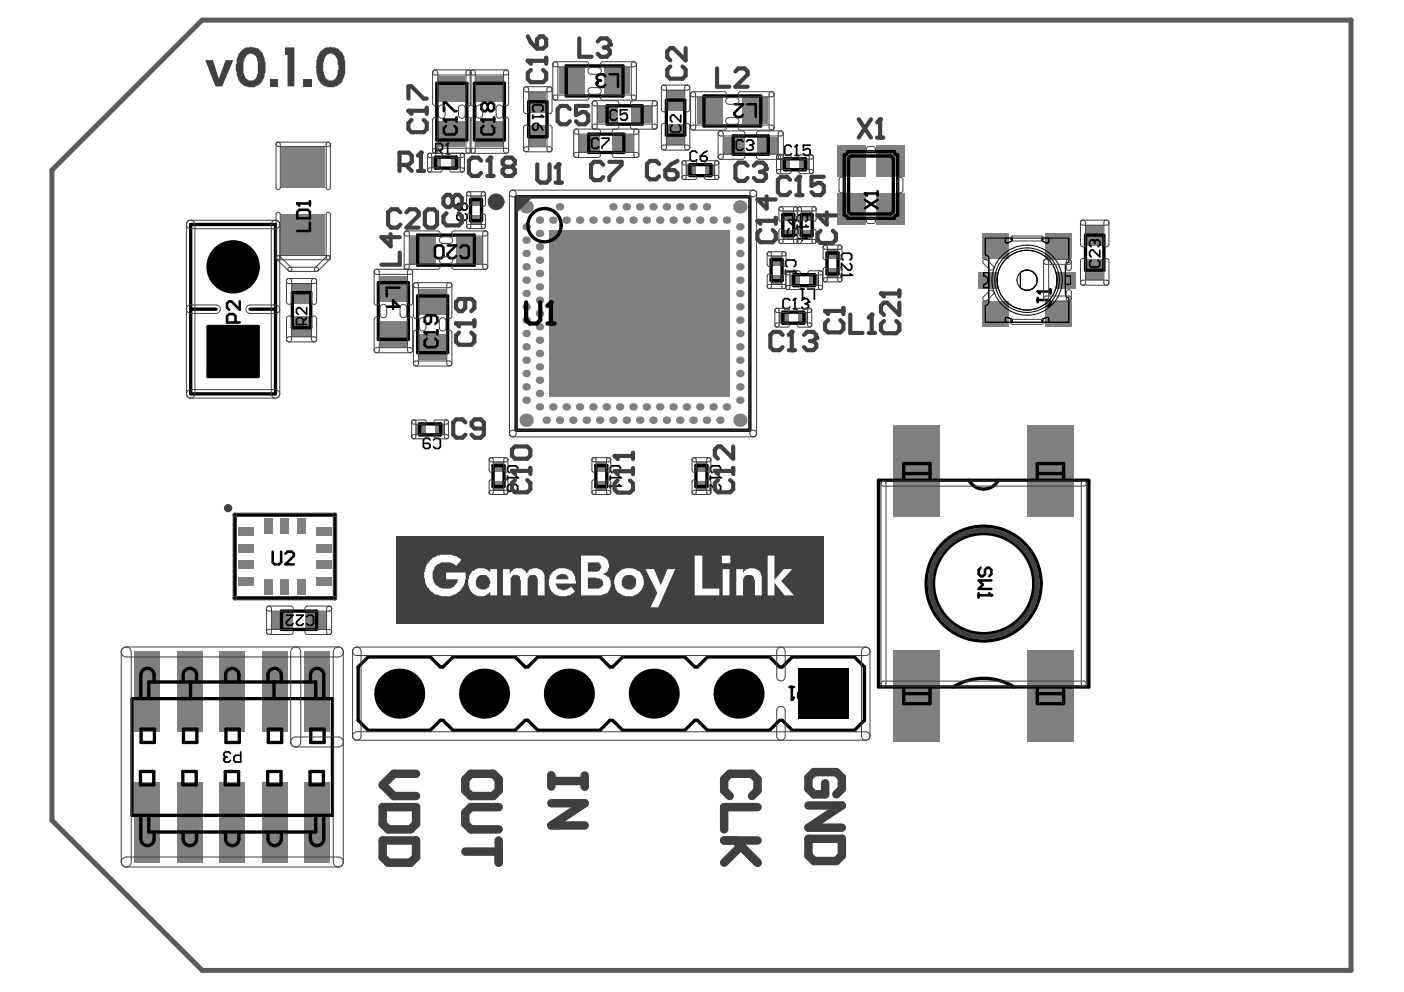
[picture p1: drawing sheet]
<svg xmlns="http://www.w3.org/2000/svg" width="297mm" height="210mm" viewBox="0 0 297 210" stroke-linecap="round" stroke-linejoin="round" font-family="sans-serif">
<path d="M11 36l31.8-31.8h243v201.1h-243l-31.8-31.7z" fill="none" stroke="#5a5a5a" stroke-width="1.1"/>
<g fill="#000">
<circle cx="49.3" cy="56.5" r="5.3"/>
<circle cx="121.2" cy="53.6" r="2.15"/>
<circle cx="130.6" cy="53.6" r="2.15"/>
<circle cx="140" cy="53.6" r="2.15"/>
<circle cx="149.5" cy="53.6" r="2.15"/>
<circle cx="121.2" cy="70.6" r="2.15"/>
<circle cx="121.2" cy="79" r="2.15"/>
<circle cx="121.2" cy="62.1" r="2.15"/>
<circle cx="130.6" cy="70.6" r="2.15"/>
<circle cx="130.6" cy="79" r="2.15"/>
<circle cx="130.6" cy="62.1" r="2.15"/>
<circle cx="140" cy="70.6" r="2.15"/>
<circle cx="140" cy="62.1" r="2.15"/>
<circle cx="140" cy="79" r="2.15"/>
<circle cx="149.5" cy="70.6" r="2.15"/>
<circle cx="149.5" cy="62.1" r="2.15"/>
<circle cx="149.5" cy="79" r="2.15"/>
<circle cx="84.5" cy="146.8" r="5.3"/>
<circle cx="102.4" cy="146.8" r="5.3"/>
<circle cx="120.4" cy="146.8" r="5.3"/>
<circle cx="138.3" cy="146.8" r="5.3"/>
<circle cx="156.2" cy="146.8" r="5.3"/>
</g>
<g fill="#000">
<path d="M44 69.1h10.6v10.6h-10.6z" fill-rule="evenodd"/>
<path d="M168.9 141.5h10.6v10.6h-10.6z" fill-rule="evenodd"/>
</g>
<g fill="#808080">
<path d="M28.5 138h5.4v16.9h-5.4z" fill-rule="evenodd"/>
<path d="M37.5 138h5.4v16.9h-5.4z" fill-rule="evenodd"/>
<path d="M46.5 138h5.3v16.9h-5.3z" fill-rule="evenodd"/>
<path d="M55.4 138h5.4v16.9h-5.4z" fill-rule="evenodd"/>
<path d="M64.4 138h5.4v16.9h-5.4z" fill-rule="evenodd"/>
<path d="M28.5 165.5h5.4v16.9h-5.4z" fill-rule="evenodd"/>
<path d="M37.5 165.5h5.4v16.9h-5.4z" fill-rule="evenodd"/>
<path d="M46.5 165.5h5.3v16.9h-5.3z" fill-rule="evenodd"/>
<path d="M55.4 165.5h5.4v16.9h-5.4z" fill-rule="evenodd"/>
<path d="M64.4 165.5h5.4v16.9h-5.4z" fill-rule="evenodd"/>
<path d="M55.9 109.6h1.7v3.4h-1.7z" fill-rule="evenodd"/>
<path d="M59.4 109.6h1.7v3.4h-1.7z" fill-rule="evenodd"/>
<path d="M62.9 109.6h1.8v3.4h-1.8z" fill-rule="evenodd"/>
<path d="M62.9 122.5h1.8v3.4h-1.8z" fill-rule="evenodd"/>
<path d="M59.4 122.5h1.7v3.4h-1.7z" fill-rule="evenodd"/>
<path d="M55.9 122.5h1.7v3.4h-1.7z" fill-rule="evenodd"/>
<path d="M66.8 111.6h3.4v1.7h-3.4z" fill-rule="evenodd"/>
<path d="M66.8 115.1h3.4v1.8h-3.4z" fill-rule="evenodd"/>
<path d="M66.8 118.6h3.4v1.8h-3.4z" fill-rule="evenodd"/>
<path d="M66.8 122.2h3.4v1.7h-3.4z" fill-rule="evenodd"/>
<path d="M50.4 122.2h3.3v1.7h-3.3z" fill-rule="evenodd"/>
<path d="M50.4 118.6h3.3v1.8h-3.3z" fill-rule="evenodd"/>
<path d="M50.4 115.1h3.3v1.8h-3.3z" fill-rule="evenodd"/>
<path d="M50.4 111.6h3.3v1.7h-3.3z" fill-rule="evenodd"/>
<path d="M59.6 45.3h9.1v8.5h-9.1z" fill-rule="evenodd"/>
<path d="M59.6 31.2h9.1v8.5h-9.1z" fill-rule="evenodd"/>
<path d="M64.7 129.5h4.2v3.5h-4.2z" fill-rule="evenodd"/>
<path d="M57.6 129.5h4.3v3.5h-4.3z" fill-rule="evenodd"/>
<path d="M223.4 57.5h4.1v3.5h-4.1z" fill-rule="evenodd"/>
<path d="M221.2 63.9h5.6v5.3h-5.6z" fill-rule="evenodd"/>
<path d="M221.2 49.4h5.6v5.3h-5.6z" fill-rule="evenodd"/>
<path d="M207 57.5h4.1v3.5h-4.1z" fill-rule="evenodd"/>
<path d="M207.8 49.4h5.6v5.3h-5.6z" fill-rule="evenodd"/>
<path d="M207.8 63.9h5.6v5.3h-5.6z" fill-rule="evenodd"/>
<path d="M229.8 54.9h3.6v4.2h-3.6z" fill-rule="evenodd"/>
<path d="M229.8 47.8h3.6v4.3h-3.6z" fill-rule="evenodd"/>
<path d="M217.3 90h9.9v19.4h-9.9z" fill-rule="evenodd"/>
<path d="M189 90h9.9v19.4h-9.9z" fill-rule="evenodd"/>
<path d="M217.3 137.6h9.9v19.4h-9.9z" fill-rule="evenodd"/>
<path d="M189 137.6h9.9v19.4h-9.9z" fill-rule="evenodd"/>
<path d="M61.9 60h3.8v4.2h-3.8z" fill-rule="evenodd"/>
<path d="M61.9 67h3.8v4.3h-3.8z" fill-rule="evenodd"/>
<path d="M95.4 33.4h1.9v2.1h-1.9z" fill-rule="evenodd"/>
<path d="M185.3 30.7h6v6.7h-6z" fill-rule="evenodd"/>
<path d="M177.2 40.9h6v6.7h-6z" fill-rule="evenodd"/>
<path d="M91.4 33.4h1.9v2.1h-1.9z" fill-rule="evenodd"/>
<path d="M185.3 40.9h6v6.7h-6z" fill-rule="evenodd"/>
<path d="M177.2 30.7h6v6.7h-6z" fill-rule="evenodd"/>
<path d="M147.3 101.8h2.2v1.9h-2.2z" fill-rule="evenodd"/>
<path d="M147.3 97.8h2.2v1.9h-2.2z" fill-rule="evenodd"/>
<path d="M126.2 97.8h2.1v1.9h-2.1z" fill-rule="evenodd"/>
<path d="M126.2 101.8h2.1v1.9h-2.1z" fill-rule="evenodd"/>
<path d="M175.1 56.8h2.1v1.9h-2.1z" fill-rule="evenodd"/>
<path d="M175.1 52.8h2.1v1.9h-2.1z" fill-rule="evenodd"/>
<path d="M88.7 70.7h5.7v5.3h-5.7z" fill-rule="evenodd"/>
<path d="M88.7 61.2h5.7v5.3h-5.7z" fill-rule="evenodd"/>
<path d="M133.6 22.6h4.2v3.5h-4.2z" fill-rule="evenodd"/>
<path d="M126.5 22.6h4.2v3.5h-4.2z" fill-rule="evenodd"/>
<path d="M112 19.6h3.6v4.2h-3.6z" fill-rule="evenodd"/>
<path d="M112 26.7h3.6v4.2h-3.6z" fill-rule="evenodd"/>
<path d="M157.1 20.7h5.3v5.6h-5.3z" fill-rule="evenodd"/>
<path d="M147.5 20.7h5.3v5.6h-5.3z" fill-rule="evenodd"/>
<path d="M100.7 16.2h5.7v5.3h-5.7z" fill-rule="evenodd"/>
<path d="M100.7 25.7h5.7v5.3h-5.7z" fill-rule="evenodd"/>
<path d="M116.3 48.7h38.1v35.3h-38.1z" fill-rule="evenodd"/>
<path d="M167.2 58.2h1.9v2.1h-1.9z" fill-rule="evenodd"/>
<path d="M171.2 58.2h1.9v2.1h-1.9z" fill-rule="evenodd"/>
<path d="M80.4 67.9h5.7v5.3h-5.7z" fill-rule="evenodd"/>
<path d="M80.4 58.4h5.7v5.3h-5.7z" fill-rule="evenodd"/>
<path d="M118.4 14.3h5.3v5.6h-5.3z" fill-rule="evenodd"/>
<path d="M127.9 14.3h5.3v5.6h-5.3z" fill-rule="evenodd"/>
<path d="M141.2 19.2h3.5v4.3h-3.5z" fill-rule="evenodd"/>
<path d="M141.2 26.3h3.5v4.2h-3.5z" fill-rule="evenodd"/>
<path d="M129.7 28.6h4.2v3.5h-4.2z" fill-rule="evenodd"/>
<path d="M122.6 28.6h4.3v3.5h-4.3z" fill-rule="evenodd"/>
<path d="M168.9 66.2h1.9v2.1h-1.9z" fill-rule="evenodd"/>
<path d="M164.9 66.2h1.9v2.1h-1.9z" fill-rule="evenodd"/>
<path d="M88 89.8h1.9v2.1h-1.9z" fill-rule="evenodd"/>
<path d="M92.1 89.8h1.9v2.1h-1.9z" fill-rule="evenodd"/>
<path d="M104.4 101.8h2.1v1.9h-2.1z" fill-rule="evenodd"/>
<path d="M104.4 97.8h2.1v1.9h-2.1z" fill-rule="evenodd"/>
<path d="M169.6 44.7h2.1v1.9h-2.1z" fill-rule="evenodd"/>
<path d="M169.6 48.7h2.1v1.9h-2.1z" fill-rule="evenodd"/>
<path d="M149.2 34.9h2v2.2h-2z" fill-rule="evenodd"/>
<path d="M145.2 34.9h1.9v2.2h-1.9z" fill-rule="evenodd"/>
<path d="M96.5 50.1h5.3v5.7h-5.3z" fill-rule="evenodd"/>
<path d="M86.9 50.1h5.3v5.7h-5.3z" fill-rule="evenodd"/>
<path d="M99.7 41.5h2.1v1.9h-2.1z" fill-rule="evenodd"/>
<path d="M99.7 45.5h2.1v1.9h-2.1z" fill-rule="evenodd"/>
<path d="M92.8 25.7h5.6v5.3h-5.6z" fill-rule="evenodd"/>
<path d="M92.8 16.2h5.6v5.3h-5.6z" fill-rule="evenodd"/>
<path d="M160.2 28.9h4.3v3.6h-4.3z" fill-rule="evenodd"/>
<path d="M153.2 28.9h4.2v3.6h-4.2z" fill-rule="evenodd"/>
<path d="M169.2 33.7h2v2.1h-2z" fill-rule="evenodd"/>
<path d="M165.2 33.7h1.9v2.1h-1.9z" fill-rule="evenodd"/>
<path d="M165.7 48.7h2.1v1.9h-2.1z" fill-rule="evenodd"/>
<path d="M165.7 44.7h2.1v1.9h-2.1z" fill-rule="evenodd"/>
<path d="M163.2 58.2h2.2v1.9h-2.2z" fill-rule="evenodd"/>
<path d="M163.2 54.2h2.2v1.9h-2.2z" fill-rule="evenodd"/>
</g>
<g fill="#808080">
<circle cx="117" cy="46.6" r=".79"/>
<circle cx="114.1" cy="46.6" r=".79"/>
<circle cx="111.3" cy="62.1" r=".79"/>
<circle cx="111.3" cy="64.9" r=".79"/>
<circle cx="111.3" cy="70.6" r=".79"/>
<circle cx="111.3" cy="73.4" r=".79"/>
<circle cx="114.1" cy="69.2" r=".79"/>
<circle cx="114.1" cy="72" r=".79"/>
<circle cx="114.1" cy="74.8" r=".79"/>
<circle cx="114.1" cy="77.6" r=".79"/>
<circle cx="114.1" cy="83.3" r=".79"/>
<circle cx="111.3" cy="84.7" r=".79"/>
<circle cx="114.1" cy="86.1" r=".79"/>
<circle cx="117" cy="86.1" r=".79"/>
<circle cx="119.8" cy="86.1" r=".79"/>
<circle cx="118.4" cy="88.9" r=".79"/>
<circle cx="122.6" cy="86.1" r=".79"/>
<circle cx="125.4" cy="86.1" r=".79"/>
<circle cx="124" cy="88.9" r=".79"/>
<circle cx="128.3" cy="86.1" r=".79"/>
<circle cx="131.1" cy="86.1" r=".79"/>
<circle cx="129.7" cy="88.9" r=".79"/>
<circle cx="133.9" cy="86.1" r=".79"/>
<circle cx="132.5" cy="88.9" r=".79"/>
<circle cx="136.7" cy="86.1" r=".79"/>
<circle cx="139.6" cy="86.1" r=".79"/>
<circle cx="149.5" cy="88.9" r=".79"/>
<circle cx="150.9" cy="86.1" r=".79"/>
<circle cx="152.3" cy="88.9" r=".79"/>
<circle cx="153.7" cy="86.1" r=".79"/>
<circle cx="156.5" cy="79" r=".79"/>
<circle cx="156.5" cy="67.7" r=".79"/>
<circle cx="145.2" cy="46.6" r=".79"/>
<circle cx="142.4" cy="46.6" r=".79"/>
<circle cx="114.1" cy="60.7" r=".79"/>
<circle cx="114.1" cy="63.5" r=".79"/>
<circle cx="111.3" cy="79" r=".79"/>
<circle cx="114.1" cy="80.4" r=".79"/>
<circle cx="138.2" cy="88.9" r=".79"/>
<circle cx="142.4" cy="86.1" r=".79"/>
<circle cx="141" cy="88.9" r=".79"/>
<circle cx="145.2" cy="86.1" r=".79"/>
<circle cx="143.8" cy="88.9" r=".79"/>
<circle cx="148.1" cy="86.1" r=".79"/>
<circle cx="156.5" cy="64.9" r=".79"/>
<circle cx="139.6" cy="46.6" r=".79"/>
<circle cx="136.7" cy="46.6" r=".79"/>
<circle cx="135.3" cy="43.8" r=".79"/>
<circle cx="133.9" cy="46.6" r=".79"/>
<circle cx="131.1" cy="46.6" r=".79"/>
<circle cx="156.5" cy="70.6" r=".79"/>
<circle cx="156.5" cy="73.4" r=".79"/>
<circle cx="156.5" cy="48" r=".79"/>
<circle cx="153.7" cy="46.6" r=".79"/>
<circle cx="111.3" cy="43.8" r="1.41"/>
<circle cx="111.3" cy="88.9" r="1.41"/>
<circle cx="156.5" cy="88.9" r="1.41"/>
<circle cx="156.5" cy="43.8" r="1.41"/>
<circle cx="149.5" cy="43.8" r=".79"/>
<circle cx="146.6" cy="88.9" r=".79"/>
<circle cx="135.3" cy="88.9" r=".79"/>
<circle cx="126.9" cy="88.9" r=".79"/>
<circle cx="121.2" cy="88.9" r=".79"/>
<circle cx="115.6" cy="88.9" r=".79"/>
<circle cx="111.3" cy="81.9" r=".79"/>
<circle cx="156.5" cy="76.2" r=".79"/>
<circle cx="111.3" cy="76.2" r=".79"/>
<circle cx="111.3" cy="67.7" r=".79"/>
<circle cx="114.1" cy="66.3" r=".79"/>
<circle cx="156.5" cy="62.1" r=".79"/>
<circle cx="156.5" cy="59.3" r=".79"/>
<circle cx="111.3" cy="59.3" r=".79"/>
<circle cx="114.1" cy="57.9" r=".79"/>
<circle cx="156.5" cy="56.5" r=".79"/>
<circle cx="111.3" cy="56.5" r=".79"/>
<circle cx="114.1" cy="55.1" r=".79"/>
<circle cx="156.5" cy="53.6" r=".79"/>
<circle cx="111.3" cy="53.6" r=".79"/>
<circle cx="114.1" cy="52.2" r=".79"/>
<circle cx="156.5" cy="50.8" r=".79"/>
<circle cx="111.3" cy="50.8" r=".79"/>
<circle cx="114.1" cy="49.4" r=".79"/>
<circle cx="111.3" cy="48" r=".79"/>
<circle cx="128.3" cy="46.6" r=".79"/>
<circle cx="125.4" cy="46.6" r=".79"/>
<circle cx="122.6" cy="46.6" r=".79"/>
<circle cx="119.8" cy="46.6" r=".79"/>
<circle cx="146.6" cy="43.8" r=".79"/>
<circle cx="143.8" cy="43.8" r=".79"/>
<circle cx="141" cy="43.8" r=".79"/>
<circle cx="138.2" cy="43.8" r=".79"/>
<circle cx="132.5" cy="43.8" r=".79"/>
<circle cx="129.7" cy="43.8" r=".79"/>
<circle cx="118.4" cy="43.8" r=".79"/>
<circle cx="148.1" cy="46.6" r=".79"/>
<circle cx="150.9" cy="46.6" r=".79"/>
<circle cx="156.5" cy="81.9" r=".79"/>
<circle cx="156.5" cy="84.7" r=".79"/>
</g>
<g fill="none" stroke="#000" stroke-width=".71">
<path d="M92.4 17.6h6.4v12h-6.4zM100.4 17.6h6.3v12h-6.3zM119.8 13.9h12v6.4h-12zM92.1 33.2h4.5v2.4h-4.5zM111.8 21.5h3.9v7.4h-3.9zM124.6 28.4h7.4v3.9h-7.4zM128.4 22.4h7.5v3.9h-7.5zM141 21.2h3.9v7.4h-3.9zM146 34.8h4.4v2.4h-4.4zM148.9 20.3h12v6.4h-12zM155.1 28.8h7.4v3.8h-7.4zM166 33.6h4.4v2.3h-4.4z"/>
<path d="M178.6 32.8a.71 .71 0 0 0 .7-.7h9.9a.71 .71 0 0 0 .7 .7v12.7a.71 .71 0 0 0-.7 .7h-9.9a.71 .71 0 0 0-.7-.7zM179.7 33.2l.5-.2h8.1a.7 .7 0 0 1 .7 .7v10.9a.71 .71 0 0 1-.7 .7h-8.1a.71 .71 0 0 1-.7-.7v-10.9zM40.3 47.5h18v35.8h-18zM80 59.8h6.4v12h-6.4zM88.4 49.8h12v6.3h-12zM99.5 42.2h2.4v4.5h-2.4zM109.2 41.6h49.5v49.4h-49.5zM163.1 54.9h2.4v4.5h-2.4zM165.6 45.4h2.3v4.5h-2.3zM167.9 58.1h4.5v2.3h-4.5zM169.5 45.4h2.3v4.5h-2.3zM175 53.5h2.3v4.5h-2.3z"/>
<path d="M229.7 49.8h3.8v7.4h-3.8zM40.3 65.4h5.4M44 69.1h10.6v10.6h-10.6zM52.9 65.4h5.4M61.9 61.9h3.8v7.4h-3.8zM88.4 62.6h6.3v12h-6.3zM165.6 66.1h4.5v2.3h-4.5zM88.8 89.7h4.4v2.3h-4.4zM104.3 98.5h2.3v4.5h-2.3zM126.1 98.5h2.3v4.5h-2.3zM147.2 98.5h2.4v4.5h-2.4zM49.7 108.9h21.2v17.7h-21.2z"/>
<path d="M185.9 101.6h44.5v43.8h-44.5zM191.2 100.2h5.6M191.2 101.6v-3.5h5.6v3.5M205 101.6a3.5 3.5 0 0 0 6.2 0M219.5 100.2h5.5M219.5 101.6v-3.5h5.5v3.5M59.6 129.3h7.4v3.9h-7.4zM27.9 147.8h42.4v24.7h-42.4zM29.9 154.3h2.8v2.8h-2.8zM31.5 147.8v-3.5h35.3v3.5M32.6 144.3v-1.5a1.41 1.41 0 0 0-1.4-1.4 1.41 1.41 0 0 0-1.4 1.4v5M38.8 144.3v-1.5a1.41 1.41 0 0 1 1.4-1.4 1.41 1.41 0 0 1 1.4 1.4v1.5"/>
<path d="M38.8 154.3h2.8v2.8h-2.8zM40.3 144.3v3.5M47.7 144.3v-1.5a1.41 1.41 0 0 1 1.4-1.4 1.41 1.41 0 0 1 1.5 1.4v1.5M47.8 154.3h2.8v2.8h-2.8zM56.7 144.3v-1.5a1.41 1.41 0 0 1 1.4-1.4 1.41 1.41 0 0 1 1.4 1.4v1.5M56.8 154.3h2.8v2.8h-2.8zM58 144.3v3.5M65.7 144.3v-1.5a1.41 1.41 0 0 1 1.4-1.4 1.41 1.41 0 0 1 1.4 1.4v5M65.7 154.3h2.9v2.8h-2.9zM75.8 141.1l2.1-2.1h13.1l2.2 2.1h.5l2.1-2.1h13.2l2.1 2.1h.6l2.1-2.1h13.1l2.1 2.1h.6l2.1-2.1h13.2l2.1 2.1h.6l2.1-2.1h13.1l2.1 2.1h.6l2.1-2.1h13.2l2.1 2.1v11.3l-2.1 2.1h-13.2l-2.1-2.1h-.6l-2.1 2.1h-13.1l-2.1-2.1h-.6l-2.1 2.1h-13.2l-2.1-2.1h-.6l-2.1 2.1h-13.1l-2.1-2.1h-.6l-2.1 2.1h-13.2l-2.1-2.1h-.5l-2.2 2.1h-13.1l-2.1-2.1zM82.4 144.6h4.3v4.2h-4.3zM100.4 144.6h4.2v4.2h-4.2z"/>
<path d="M118.3 144.6h4.3v4.2h-4.3zM136.3 144.6h4.2v4.2h-4.2zM154.2 144.6h4.2v4.2h-4.2zM172.2 144.6h4.2v4.2h-4.2zM191.2 145.4v3.5h5.6v-3.5M191.2 146.8h5.6M201.7 145.4a12.2 12.2 0 0 1 12.8 0M219.5 145.4v3.5h5.5v-3.5M219.5 146.8h5.5M29.7 163.2h2.8v2.9h-2.8zM29.8 172.5v5a1.41 1.41 0 0 0 1.4 1.4 1.41 1.41 0 0 0 1.4-1.4v-1.4M31.5 172.5v3.6h35.3v-3.6"/>
<path d="M38.7 163.2h2.8v2.9h-2.8zM38.8 176.1v1.4a1.41 1.41 0 0 0 1.4 1.4 1.41 1.41 0 0 0 1.4-1.4v-1.4M47.7 163.2h2.8v2.9h-2.8zM47.7 176.1v1.4a1.41 1.41 0 0 0 1.4 1.4 1.41 1.41 0 0 0 1.5-1.4v-1.4M56.6 163.2h2.9v2.9h-2.9zM56.7 176.1v1.4a1.41 1.41 0 0 0 1.4 1.4 1.41 1.41 0 0 0 1.4-1.4v-1.4M65.6 163.2h2.8v2.9h-2.8zM68.5 172.5v5a1.41 1.41 0 0 1-1.4 1.4 1.41 1.41 0 0 1-1.4-1.4v-1.4"/>
<circle cx="49.3" cy="56.5" r="3.2"/>
<circle cx="49.3" cy="56.5" r="5.3"/>
<circle cx="115.2" cy="47.6" r="3.5"/>
<circle cx="49.3" cy="74.4" r="3.2"/>
<circle cx="208.1" cy="123.5" r="10.6"/>
<circle cx="208.1" cy="123.5" r="12.2"/>
</g>
<g fill="none" stroke="#000" stroke-width=".21">
<path d="M208.5 50.4h17.6v5.1a.71 .71 0 0 0-.7 .7v6.1a.71 .71 0 0 0 .7 .7v5.2h-17.6v-3.6a.71 .71 0 0 0 .7-.7v-9.3a.71 .71 0 0 0-.7-.7zM209.2 57.7h-1.1v.7a.89 .89 0 0 1 .9 .9 .89 .89 0 0 1-.9 .9v.7h1.1M212.7 50.4v.7a.36 .36 0 0 0 .5 .3l.9-.5M214.1 50.8v.1M214.1 50.4v.4M217.3 57.1l-.8 .2-.6 .4v3.2l.6 .4 .8 .1M217.3 57.1a2.14 2.14 0 0 0-2.1 2.2 2.14 2.14 0 0 0 2.1 2.1M217.3 57.1a2.14 2.14 0 0 1 2.1 2.2M219.4 59.3a2.14 2.14 0 0 1-2.1 2.1M220.5 50.4v.4M220.5 50.8v.1M221.9 50.4v.7a.36 .36 0 0 1-.5 .3l-.9-.5"/>
<path d="M225.4 58l.2 .3 .9 .1v1.8h-.9l-.2 .3M214 67.5l-.8-.3a.36 .36 0 0 0-.5 .3v.7M214 67.5v.1M214 67.6l.1 .6M220.6 67.6l.8-.4a.36 .36 0 0 1 .5 .3v.7M220.6 67.6l-.1 .6"/>
<circle cx="217.3" cy="59.3" r="6.8"/>
<circle cx="217.3" cy="59.3" r="7.4"/>
<circle cx="217.3" cy="59.3" r="6.3"/>
</g>
<g fill="none" stroke="#000" stroke-width=".36">
<path d="M92.2 31.8h1.1l.3-.4v-.7l-.3-.3h-1.1v2.1M92.9 31.8l.7 .7M94.3 30.7l.4-.3v2.1M94.3 32.5h.8M112.7 24.3v.8M112.7 26.5l.4-.4h.7v1.1l-.4 .4h-.3l-.4-.4zM113.1 23.6l-.4-.3v-.7l.4-.4h1.4l.4 .4v.7l-.4 .3M113.8 26.1l.7 .8 .4 .7M114.5 24.3l.4 .4h-2.2M126.7 29.6l-.4-.4h-.7l-.4 .4v1.4l.4 .4h.7l.4-.4M127.4 29.2h1.4v.4l-1.4 1.4v.4M130.5 23.6l-.3-.4h-.7l-.4 .4v1.4l.4 .4h.7l.3-.4"/>
<path d="M132.7 23.2h-1.4v1.1l.7-.3h.3l.4 .3v.7l-.4 .4h-.7l-.3-.4M142.2 26.5l-.3 .4v.7l.3 .3h1.4l.4-.3v-.7l-.4-.4M144 24.4v1.4l-1.4-1.4h-.4l-.3 .3v.7l.3 .4M147.5 32.3l-.4-.3h-.7l-.4 .3v1.5l.4 .3h.7l.4-.3M148.2 33h1.1l.3 .4v.4l-.3 .3h-.8l-.3-.3zM149.6 32l-.7 .3-.7 .7M157.2 30l-.3-.4h-.8l-.3 .4v1.4l.3 .4h.8l.3-.4M157.9 30l.4-.4h.7l.4 .4v.3l-.4 .4M158.6 30.7h.4M159 30.7l.4 .4v.3l-.4 .4h-.7l-.4-.4M167.5 31.1l-.4-.4h-.7l-.4 .4v1.4l.4 .4h.7l.4-.4M168.2 32.9h.7"/>
<path d="M168.2 31.1l.3-.4v2.2M171.4 30.7h-1.4v1.1l.7-.4h.3l.4 .4v.7l-.4 .4h-.7l-.3-.4M97 45.2l-.3 .4v.7l.3 .3h1.5l.3-.3v-.7l-.3-.4M97.7 43.4l-.3-.4h-.4l-.3 .4v.7l.3 .4h.4l.3-.4M97.7 43.4l.4-.4h.4l.3 .4v.7l-.3 .4h-.4l-.4-.4M97.7 43.4v.7M166.2 57.2v.7M166.6 56.4l-.4-.3v-.7l.4-.4h1.4l.3 .4v.7l-.3 .3M167 48.4l-.4 .3v.7l.4 .4h1.4l.4-.4v-.7l-.4-.3M167.7 46.2v1.5l-1.1-1.1h2.2M168 57.2l.3 .3h-2.1M168.7 47.6v.7"/>
<path d="M168.7 50.5h2.1l-1.1-1.1v1.5M169 46.9l-.3-.3v-.8l.3-.3h1.5l.3 .3v.8l-.3 .3M170.5 47.6l.3 .4h-2.1M178 57.9v.7M178.4 55l-.4-.3v-.7l.4-.4h1.4l.4 .4v.7l-.4 .3M179.8 55.7l.4 .4v.7l-.4 .4h-.3l-1.5-1.5v1.5M179.8 57.9l.4 .4h-2.2M230.9 55.1l-.4 .3v.8l.4 .3h1.4l.4-.3v-.8l-.4-.3M231.6 51.1l-.4-.3h-.3l-.4 .3v.8l.4 .3M231.6 51.1l.4-.3h.3l.4 .3v.8l-.4 .3M231.6 51.1v.4M232.7 52.9v1.5l-1.5-1.5h-.3l-.4 .4v.7l.4 .4"/>
<path d="M64.2 68.7v-1.1l-.4-.4h-.7l-.4 .4v1.1h2.2M64.9 65.1v1.4l-1.5-1.4h-.3l-.4 .4v.7l.4 .3M64.9 67.2l-.7 .8M167.1 63.5l-.4-.3h-.7l-.3 .3v1.5l.3 .3h.7l.4-.3M167.8 65.3h.7M167.8 63.5l.4-.3v2.1M169.4 61.2h.7M169.8 61.2v2.1M170 63.2h.7l.4 .3v.4l-.4 .4M170.1 63l-.5 .5M170.3 64.3h.4M170.7 64.3l.4 .3v.4l-.4 .3h-.7l-.4-.3"/>
<path d="M170.9 61.2h1.4v2.1M91 93.1l-.3-.4h-.8l-.3 .4v1.4l.3 .4h.8l.3-.4v-.3l-.3-.4h-1.1M91.7 93.1l.4-.4h.7l.4 .4v1.4l-.4 .4h-.7l-.4-.4M107.4 102.9l.3-.4h1.5l.3 .4v.7l-.3 .3h-1.5l-.3-.3zM107.4 100.7v.7M107.7 100l-.3-.4v-.7l.3-.3h1.5l.3 .3v.7l-.3 .4M109.2 100.7l.3 .4h-2.1M129.1 100.7v.7M129.1 102.5v.7M129.5 100l-.4-.4v-.7l.4-.3h1.4l.4 .3v.7l-.4 .4M130.9 100.7l.4 .4h-2.2M130.9 102.5l.4 .4h-2.2"/>
<path d="M150.3 100.7v.7M150.7 100l-.4-.4v-.7l.4-.3h1.4l.4 .3v.7l-.4 .4M152.1 102.5l.4 .4v.7l-.4 .3h-.4l-1.4-1.4v1.4M152.1 100.7l.4 .4h-2.2M60.6 130.2h1.4l-1.4 1.4v.4l.3 .3h.8l.3-.3M62.7 130.2h1.5l-1.5 1.4v.4l.4 .3h.7l.4-.3M64.9 130.5l.3-.3h.8l.3 .3v1.5l-.3 .3h-.8l-.3-.3M48.8 159.5l-.4-.4h-.7l-.4 .4v.3l.4 .4M50.9 159.1v2.2h-1l-.4-.4v-.7l.4-.4h1M47.7 160.2l-.4 .3v.4l.4 .4h.7l.4-.4M47.7 160.2h.4"/>
</g>
<g fill="#000">
<circle cx="126.3" cy="17.5" r=".27"/>
<circle cx="93.9" cy="25.3" r=".27"/>
<circle cx="94.7" cy="30.4" r=".18"/>
<circle cx="101.9" cy="25.3" r=".27"/>
<circle cx="114.9" cy="24.7" r=".18"/>
<circle cx="159.4" cy="30.3" r=".18"/>
<circle cx="168.5" cy="30.7" r=".18"/>
<circle cx="62.9" cy="43.1" r=".27"/>
<circle cx="168.3" cy="57.5" r=".18"/>
<circle cx="170.8" cy="48" r=".18"/>
<circle cx="180.2" cy="58.3" r=".18"/>
<circle cx="183" cy="40.9" r=".27"/>
<circle cx="231.2" cy="50.8" r=".18"/>
<circle cx="89.8" cy="70.3" r=".27"/>
<circle cx="116.5" cy="64" r=".45"/>
<circle cx="168.2" cy="63.2" r=".18"/>
<circle cx="169.8" cy="63.3" r=".18"/>
<circle cx="171.1" cy="63.9" r=".18"/>
<circle cx="219.5" cy="61.7" r=".27"/>
<circle cx="109.5" cy="101.1" r=".18"/>
<circle cx="131.3" cy="102.9" r=".18"/>
<circle cx="131.3" cy="101.1" r=".18"/>
<circle cx="152.5" cy="101.1" r=".18"/>
<circle cx="209.7" cy="126" r=".27"/>
<circle cx="167.5" cy="148" r=".27"/>
<circle cx="47.3" cy="160.5" r=".18"/>
</g>
<g fill="none" stroke="#000" stroke-width=".54">
<path d="M126.7 17.1l-.4 .4v.5l.4 .4h.9l.5-.4M126.7 17.1h.5M128.1 16.2l-.5-.5h-.9l-.4 .5v.4l.4 .5M128.9 15.7h1.8v2.7M93.9 23.5v-1.8h.5l1.7 1.8h.5M94.4 26.7l-.5 .4v.9l.5 .4h1.7l.5-.4v-.9l-.5-.4M96.6 25.3h-2.7l.5 .5M96.6 24.9v.9M102.3 26.7l-.4 .4v.9l.4 .4h1.8l.4-.4v-.9l-.4-.4M103.2 22.2l-.5-.5h-.4l-.4 .5v.9l.4 .4h.4l.5-.4M103.2 22.2l.4-.5h.5l.4 .5v.9l-.4 .4h-.5l-.4-.4M103.2 22.2v.9"/>
<path d="M104.5 24.9v.9M104.5 25.3h-2.6l.4 .5M155.4 22.1h1.8l-1.8 1.8v.4l.5 .5h.8l.5-.5M158.1 22.1h1.8v2.7M62.9 44.8l.4-.4h1.8l.5 .4v1.4h-2.7zM65.6 47.1v1.8h-2.7M65.6 42.6v.9M65.6 43.1h-2.7l.4 .4M92 52.4l.5-.5h.9l.4 .5v1.8l-.4 .4h-.9l-.5-.4zM94.7 51.9h1.8l-1.8 1.8v.5l.5 .4h.9l.4-.4M97.4 52.4l.5-.5h.8l.5 .5v1.8l-.5 .4h-.8l-.5-.4M183 42.3l2.7 1.8"/>
<path d="M185.7 42.3l-2.7 1.8M185.7 40.5v.9M185.7 40.9h-2.7l.4 .5M49.8 68.2v-1.3l-.4-.4h-.9l-.5 .4v1.3h2.7M50.7 63.8v1.8l-1.8-1.8h-.4l-.5 .4v.9l.5 .5M81.8 64.9h2.7l-1.3-1.3v1.7M84.5 60.9h-2.7v1.8M90.3 71.7l-.5 .4v.9l.5 .5h1.8l.4-.5v-.9l-.4-.4M91.2 66.7v1.4l-.5 .4h-.4l-.5-.4v-.9l.5-.5h1.8l.4 .5v.9l-.4 .4M92.5 69.9v.9M92.5 70.3h-2.7l.5 .5M219.5 63v.9"/>
<path d="M219.5 63.5h2.3l.4 .4v.5l-.4 .4M222.2 61.2v.9M222.2 61.7h-2.7l.5 .4M57.7 116.7v2.3l.4 .4h.9l.5-.4v-2.3M60.4 117.2l.4-.5h.9l.5 .5v.4l-1.8 1.8h1.8M207 125.5v.9M207.5 120.1l-.5 .5v.9l.5 .4h.4l.5-.4v-.9l.4-.5h.5l.4 .5v.9l-.4 .4M209.3 125.5l.4 .5h-2.7M209.7 122.8h-2.7l.9 .9-.9 .9h2.7M167.1 145.4h.9M167.5 145.4v2.6l.5-.4M170.7 145.4v2.6h-1.4l-.4-.4v-.9l.4-.4h1.4"/>
</g>
<path d="M111.3 64v3.7l.8 .8h1.5l.7-.8v-3.7M115.8 68.5h1.5M115.8 64.7l.7-.7v4.5" fill="none" stroke="#000" stroke-width=".9"/>
<path d="M109.2 41.6h3.5l-3.5 3.6z" fill="#404040"/>
<g fill="none" stroke="#404040" stroke-width=".21">
<path d="M91.6 15.1a.54 .54 0 0 1 .6-.3 .54 .54 0 0 1 .4 .5v6.6a.54 .54 0 0 1-.5 .5 .54 .54 0 0 1-.6-.5zM91.6 15.1l.5-.3h7a.54 .54 0 0 1 .6 .5 .54 .54 0 0 1-.6 .6h-7a.54 .54 0 0 1-.5-.8zM98.7 15.1a.54 .54 0 0 1 .6-.3 .54 .54 0 0 1 .4 .5v6.6a.54 .54 0 0 1-.6 .5 .54 .54 0 0 1-.5-.5zM99.5 15.1l.5-.3h7.1a.54 .54 0 0 1 .5 .5 .54 .54 0 0 1-.5 .6h-7.1a.54 .54 0 0 1-.5-.8zM99.5 15.1a.54 .54 0 0 1 .6-.3 .54 .54 0 0 1 .4 .5v6.6a.54 .54 0 0 1-.5 .5 .54 .54 0 0 1-.5-.5zM106.6 15.1a.54 .54 0 0 1 .6-.3 .54 .54 0 0 1 .4 .5v6.6a.54 .54 0 0 1-.5 .5 .54 .54 0 0 1-.6-.5zM110.8 18.6l.5-.2h5a.54 .54 0 0 1 .5 .5 .54 .54 0 0 1-.5 .5h-5a.54 .54 0 0 1-.5-.8zM110.8 18.6a.54 .54 0 0 1 .7-.2 .54 .54 0 0 1 .4 .5v4.6a.54 .54 0 0 1-.6 .5 .54 .54 0 0 1-.5-.5zM115.8 18.6a.54 .54 0 0 1 .6-.2 .54 .54 0 0 1 .4 .5v4.6a.54 .54 0 0 1-.5 .5 .54 .54 0 0 1-.6-.5zM117 13.3l.5-.2h6.5a.54 .54 0 0 1 .6 .5 .54 .54 0 0 1-.6 .5h-6.5a.54 .54 0 0 1-.5-.8zM117 13.3a.54 .54 0 0 1 .6-.2 .54 .54 0 0 1 .4 .5v7.1a.54 .54 0 0 1-.5 .5 .54 .54 0 0 1-.5-.5zM124.6 14.5l.5-.2h1.4a.71 .71 0 0 1 .7 .7 .71 .71 0 0 1-.7 .7h-1.4a.71 .71 0 0 1-.7-.4 .71 .71 0 0 1 .2-.8z"/>
<path d="M124.6 18.7l.5-.2h1.4a.71 .71 0 0 1 .7 .7 .71 .71 0 0 1-.7 .7h-1.4a.71 .71 0 0 1-.7-.4 .71 .71 0 0 1 .2-.8zM127.1 13.3l.5-.2h6.5a.54 .54 0 0 1 .5 .5 .54 .54 0 0 1-.5 .5h-6.5a.54 .54 0 0 1-.5-.8zM133.6 13.3a.54 .54 0 0 1 .6-.2 .54 .54 0 0 1 .4 .5v7.1a.54 .54 0 0 1-.5 .5 .54 .54 0 0 1-.5-.5zM140 18.3a.54 .54 0 0 1 .6-.3 .54 .54 0 0 1 .4 .5v4.6a.54 .54 0 0 1-.5 .6 .54 .54 0 0 1-.6-.6zM140 18.3l.5-.3h4.9a.54 .54 0 0 1 .5 .5 .54 .54 0 0 1-.5 .6h-4.9a.54 .54 0 0 1-.5-.8zM144.9 18.3a.54 .54 0 0 1 .6-.3 .54 .54 0 0 1 .4 .5v4.6a.54 .54 0 0 1-.5 .6 .54 .54 0 0 1-.5-.6zM146.2 19.7a.54 .54 0 0 1 .6-.3 .54 .54 0 0 1 .4 .5v7.1a.54 .54 0 0 1-.6 .5 .54 .54 0 0 1-.5-.5zM146.2 19.7l.4-.3h6.6a.54 .54 0 0 1 .5 .5 .54 .54 0 0 1-.5 .6h-6.6a.54 .54 0 0 1-.4-.8zM156.2 19.7l.5-.3h6.5a.54 .54 0 0 1 .6 .5 .54 .54 0 0 1-.6 .6h-6.5a.54 .54 0 0 1-.5-.8zM162.8 19.7a.54 .54 0 0 1 .6-.3 .54 .54 0 0 1 .4 .5v7.1a.54 .54 0 0 1-.6 .5 .54 .54 0 0 1-.5-.5zM58.5 30.3a.45 .45 0 0 1 .5-.2 .45 .45 0 0 1 .3 .4v9.2a.45 .45 0 0 1-.4 .5 .45 .45 0 0 1-.5-.5zM58.5 30.3l.4-.2h10.6a.45 .45 0 0 1 .4 .4 .45 .45 0 0 1-.4 .5h-10.6a.45 .45 0 0 1-.4-.7z"/>
<path d="M69.1 30.3a.45 .45 0 0 1 .5-.2 .45 .45 0 0 1 .3 .4v9.2a.45 .45 0 0 1-.4 .5 .45 .45 0 0 1-.5-.5zM90.5 32.6a.44 .44 0 0 1 .5-.2 .44 .44 0 0 1 .3 .5v3.1a.44 .44 0 0 1-.4 .4 .44 .44 0 0 1-.4-.4zM90.5 35.7l.4-.2h2.2a.44 .44 0 0 1 .5 .5 .44 .44 0 0 1-.5 .4h-2.2a.44 .44 0 0 1-.4-.7zM91.6 25.1a.54 .54 0 0 1 .6-.2 .54 .54 0 0 1 .4 .5v6.5a.54 .54 0 0 1-.5 .5 .54 .54 0 0 1-.6-.5zM93 22.4a.71 .71 0 0 1 .7-.1 .71 .71 0 0 1 .5 .6v1.4a.71 .71 0 0 1-.7 .7 .71 .71 0 0 1-.7-.7v-1.4zM93.1 32.4a.44 .44 0 0 1 .5 .5 .44 .44 0 0 1-.5 .4h-2.2a.44 .44 0 0 1-.4-.4 .44 .44 0 0 1 .4-.5h8.2a.54 .54 0 0 0 .6-.5 .54 .54 0 0 0-.6-.5h-7a.54 .54 0 0 0-.6 .5 .54 .54 0 0 0 .6 .5M95.2 35.7l.4-.2h2.2a.44 .44 0 0 1 .5 .5 .44 .44 0 0 1-.5 .4h-2.2a.44 .44 0 0 1-.4-.7zM95.6 32.4a.44 .44 0 0 0-.4 .5 .44 .44 0 0 0 .4 .4h2.2a.44 .44 0 0 0 .5-.4 .44 .44 0 0 0-.5-.5M97.2 22.4a.71 .71 0 0 1 .8-.1 .71 .71 0 0 1 .4 .6v1.4a.71 .71 0 0 1-.7 .7 .71 .71 0 0 1-.7-.7v-1.4zM97.4 32.6a.44 .44 0 0 1 .5-.2 .44 .44 0 0 1 .4 .5v3.1a.44 .44 0 0 1-.5 .4 .44 .44 0 0 1-.4-.4zM98.7 25.1a.54 .54 0 0 1 .6-.2 .54 .54 0 0 1 .4 .5v6.5a.54 .54 0 0 1-.6 .5 .54 .54 0 0 1-.5-.5zM99.5 31.6l.5-.2h7.1a.54 .54 0 0 1 .5 .5 .54 .54 0 0 1-.5 .5h-7.1a.54 .54 0 0 1-.5-.8z"/>
<path d="M99.5 25.1a.54 .54 0 0 1 .6-.2 .54 .54 0 0 1 .4 .5v6.5a.54 .54 0 0 1-.5 .5 .54 .54 0 0 1-.5-.5zM100.9 22.4a.71 .71 0 0 1 .8-.1 .71 .71 0 0 1 .4 .6v1.4a.71 .71 0 0 1-.7 .7 .71 .71 0 0 1-.7-.7v-1.4zM105.2 22.4a.71 .71 0 0 1 .7-.1 .71 .71 0 0 1 .5 .6v1.4a.71 .71 0 0 1-.7 .7 .71 .71 0 0 1-.7-.7v-1.4zM106.6 25.1a.54 .54 0 0 1 .6-.2 .54 .54 0 0 1 .4 .5v6.5a.54 .54 0 0 1-.5 .5 .54 .54 0 0 1-.6-.5zM110.8 31.3l.5-.2h5a.54 .54 0 0 1 .5 .5 .54 .54 0 0 1-.5 .5h-5a.54 .54 0 0 1-.5-.8zM110.8 26.7a.54 .54 0 0 1 .7-.2 .54 .54 0 0 1 .4 .5v4.6a.54 .54 0 0 1-.6 .5 .54 .54 0 0 1-.5-.5zM115.8 26.7a.54 .54 0 0 1 .6-.2 .54 .54 0 0 1 .4 .5v4.6a.54 .54 0 0 1-.5 .5 .54 .54 0 0 1-.6-.5zM117 20.4l.5-.3h6.5a.54 .54 0 0 1 .6 .6 .54 .54 0 0 1-.6 .5h-6.5a.54 .54 0 0 1-.5-.8zM121.4 32.5l.5-.2h4.6a.54 .54 0 0 1 .5 .5 .54 .54 0 0 1-.5 .5h-4.6a.54 .54 0 0 1-.5-.8zM121.4 27.6l.5-.3h4.6a.54 .54 0 0 1 .5 .6 .54 .54 0 0 1-.5 .5h-4.6a.54 .54 0 0 1-.5-.8zM121.4 27.6a.54 .54 0 0 1 .7-.3 .54 .54 0 0 1 .3 .6v4.9a.54 .54 0 0 1-.5 .5 .54 .54 0 0 1-.5-.5zM125.3 26.5l.5-.2h4.6a.54 .54 0 0 1 .5 .5 .54 .54 0 0 1-.5 .5h-4.6a.54 .54 0 0 1-.5-.8z"/>
<path d="M125.3 21.6l.5-.3h4.6a.54 .54 0 0 1 .5 .6 .54 .54 0 0 1-.5 .5h-4.6a.54 .54 0 0 1-.5-.8zM125.3 21.6a.54 .54 0 0 1 .6-.3 .54 .54 0 0 1 .4 .6v4.9a.54 .54 0 0 1-.5 .5 .54 .54 0 0 1-.5-.5zM127.1 20.4l.5-.3h6.5a.54 .54 0 0 1 .5 .6 .54 .54 0 0 1-.5 .5h-6.5a.54 .54 0 0 1-.5-.8zM129.6 32.5l.4-.2h4.6a.54 .54 0 0 1 .6 .5 .54 .54 0 0 1-.6 .5h-4.6a.54 .54 0 0 1-.4-.8zM129.6 27.6l.4-.3h4.6a.54 .54 0 0 1 .6 .6 .54 .54 0 0 1-.6 .5h-4.6a.54 .54 0 0 1-.4-.8zM133.5 26.5l.4-.2h4.6a.54 .54 0 0 1 .6 .5 .54 .54 0 0 1-.6 .5h-4.6a.54 .54 0 0 1-.4-.8zM133.5 21.6l.4-.3h4.6a.54 .54 0 0 1 .6 .6 .54 .54 0 0 1-.6 .5h-4.6a.54 .54 0 0 1-.4-.8zM134.2 27.6a.54 .54 0 0 1 .6-.3 .54 .54 0 0 1 .4 .6v4.9a.54 .54 0 0 1-.6 .5 .54 .54 0 0 1-.5-.5zM138 21.6a.54 .54 0 0 1 .7-.3 .54 .54 0 0 1 .4 .6v4.9a.54 .54 0 0 1-.6 .5 .54 .54 0 0 1-.5-.5zM140 26.4a.54 .54 0 0 1 .6-.3 .54 .54 0 0 1 .4 .6v4.5a.54 .54 0 0 1-.5 .6 .54 .54 0 0 1-.6-.6zM140 31l.5-.3h4.9a.54 .54 0 0 1 .5 .5 .54 .54 0 0 1-.5 .6h-4.9a.54 .54 0 0 1-.5-.8zM144.3 37.3l.4-.2h2.3a.44 .44 0 0 1 .4 .5 .44 .44 0 0 1-.4 .4h-2.3a.44 .44 0 0 1-.4-.7z"/>
<path d="M144.3 34.2l.4-.2h2.3a.44 .44 0 0 1 .4 .4 .44 .44 0 0 1-.4 .5h-2.3a.44 .44 0 0 1-.4-.7zM144.3 34.2a.44 .44 0 0 1 .5-.2 .44 .44 0 0 1 .4 .4v3.2a.44 .44 0 0 1-.5 .4 .44 .44 0 0 1-.4-.4zM144.9 26.4a.54 .54 0 0 1 .6-.3 .54 .54 0 0 1 .4 .6v4.5a.54 .54 0 0 1-.5 .6 .54 .54 0 0 1-.5-.6zM146.2 26.7l.4-.2h6.6a.54 .54 0 0 1 .5 .5 .54 .54 0 0 1-.5 .5h-6.6a.54 .54 0 0 1-.4-.8zM149 37.3l.4-.2h2.3a.44 .44 0 0 1 .4 .5 .44 .44 0 0 1-.4 .4h-2.3a.44 .44 0 0 1-.4-.7zM149 34.2l.4-.2h2.3a.44 .44 0 0 1 .4 .4 .44 .44 0 0 1-.4 .5h-2.3a.44 .44 0 0 1-.4-.7zM151.3 34.2a.44 .44 0 0 1 .5-.2 .44 .44 0 0 1 .3 .4v3.2a.44 .44 0 0 1-.4 .4 .44 .44 0 0 1-.5-.4zM152 32.9l.5-.3h4.6a.54 .54 0 0 1 .5 .6 .54 .54 0 0 1-.5 .5h-4.6a.54 .54 0 0 1-.5-.8zM152 28l.5-.3h4.6a.54 .54 0 0 1 .5 .5 .54 .54 0 0 1-.5 .6h-4.6a.54 .54 0 0 1-.5-.8zM152 28a.54 .54 0 0 1 .6-.3 .54 .54 0 0 1 .4 .5v5a.54 .54 0 0 1-.5 .5 .54 .54 0 0 1-.6-.5zM153.7 20.9l.5-.2h1.4a.71 .71 0 0 1 .8 .7 .71 .71 0 0 1-.8 .7h-1.4a.71 .71 0 0 1-.6-.5 .71 .71 0 0 1 .1-.7zM154.2 24.9a.71 .71 0 0 0-.7 .7 .71 .71 0 0 0 .7 .7h1.4a.71 .71 0 0 0 .8-.7 .71 .71 0 0 0-.8-.7"/>
<path d="M154.2 24.9h1.4M156.2 26.7l.5-.2h6.5a.54 .54 0 0 1 .6 .5 .54 .54 0 0 1-.6 .5h-6.5a.54 .54 0 0 1-.5-.8zM160.1 32.9l.5-.3h4.6a.54 .54 0 0 1 .5 .6 .54 .54 0 0 1-.5 .5h-4.6a.54 .54 0 0 1-.5-.8zM160.1 28l.5-.3h4.6a.54 .54 0 0 1 .5 .5 .54 .54 0 0 1-.5 .6h-4.6a.54 .54 0 0 1-.5-.8zM164.3 36.1l.4-.2h2.3a.44 .44 0 0 1 .4 .4 .44 .44 0 0 1-.4 .5h-2.3a.44 .44 0 0 1-.4-.7zM164.3 33l.4-.2h2.3a.44 .44 0 0 1 .4 .4 .44 .44 0 0 1-.4 .5h-2.3a.44 .44 0 0 1-.4-.7zM164.3 33a.44 .44 0 0 1 .5-.2 .44 .44 0 0 1 .4 .4v3.1a.44 .44 0 0 1-.5 .5 .44 .44 0 0 1-.4-.5zM164.7 28a.54 .54 0 0 1 .6-.3 .54 .54 0 0 1 .4 .5v5a.54 .54 0 0 1-.5 .5 .54 .54 0 0 1-.6-.5zM169 36.1l.4-.2h2.3a.44 .44 0 0 1 .4 .4 .44 .44 0 0 1-.4 .5h-2.3a.44 .44 0 0 1-.4-.7zM169 33l.4-.2h2.3a.44 .44 0 0 1 .4 .4 .44 .44 0 0 1-.4 .5h-2.3a.44 .44 0 0 1-.4-.7zM171.3 33a.44 .44 0 0 1 .5-.2 .44 .44 0 0 1 .3 .4v3.1a.44 .44 0 0 1-.4 .5 .44 .44 0 0 1-.5-.5zM177.6 37.7a.54 .54 0 0 1 .6-.2 .54 .54 0 0 1 .4 .5v2.3a.54 .54 0 0 1-.6 .5 .54 .54 0 0 1-.5-.5z"/>
<path d="M183.4 31.3l.4-.3h.9a.54 .54 0 0 1 .5 .5 .54 .54 0 0 1-.5 .6h-.9a.54 .54 0 0 1-.4-.8zM190 37.7a.54 .54 0 0 1 .6-.2 .54 .54 0 0 1 .4 .5v2.3a.54 .54 0 0 1-.5 .5 .54 .54 0 0 1-.6-.5zM39.7 46.9l.6-.3h18a.9 .9 0 0 1 .9 .9 .9 .9 0 0 1-.9 .9h-18a.9 .9 0 0 1-.8-.6 .9 .9 0 0 1 .2-.9zM39.7 46.9a.9 .9 0 0 1 1-.2 .9 .9 0 0 1 .5 .8v35.8a.9 .9 0 0 1-.9 .9 .9 .9 0 0 1-.9-.9v-35.8zM57.7 46.9a.9 .9 0 0 1 .9-.2 .9 .9 0 0 1 .6 .8v35.8a.9 .9 0 0 1-.9 .9 .9 .9 0 0 1-.9-.9v-35.8zM58.5 54.3l.4-.2h10.6a.45 .45 0 0 1 .4 .4 .45 .45 0 0 1-.4 .5h-10.6a.45 .45 0 0 1-.4-.7zM58.5 45.1a.45 .45 0 0 1 .5-.2 .45 .45 0 0 1 .3 .4v9.2a.45 .45 0 0 1-.4 .5 .45 .45 0 0 1-.5-.5zM58.5 54.2l.5-.1 .2 .1 2.4 2.5a.45 .45 0 0 1 0 .6 .45 .45 0 0 1-.6 0l-2.5-2.5-.1-.4zM60.7 59.2l.4-.3h5.3a.54 .54 0 0 1 .6 .6 .54 .54 0 0 1-.6 .5h-5.3a.54 .54 0 0 1-.4-.8zM60.7 59.2a.54 .54 0 0 1 .6-.3 .54 .54 0 0 1 .4 .6v4.4a.54 .54 0 0 1-.6 .5 .54 .54 0 0 1-.5-.5zM60.9 56.8l.4-.3h5.7a.45 .45 0 0 1 .4 .5 .45 .45 0 0 1-.4 .4h-5.7a.45 .45 0 0 1-.4-.6zM66 59.2a.54 .54 0 0 1 .6-.3 .54 .54 0 0 1 .4 .6v4.4a.54 .54 0 0 1-.6 .5 .54 .54 0 0 1-.5-.5z"/>
<path d="M66.7 56.7a.45 .45 0 0 0 0 .6 .45 .45 0 0 0 .6 0l2.5-2.5a.45 .45 0 0 0 0-.6 .45 .45 0 0 0-.7 0l-2.4 2.5M69.1 45.1a.45 .45 0 0 1 .5-.2 .45 .45 0 0 1 .3 .4v9.2a.45 .45 0 0 1-.4 .5 .45 .45 0 0 1-.5-.5zM79.2 57.2a.54 .54 0 0 1 .6-.2 .54 .54 0 0 1 .4 .5v6.5a.54 .54 0 0 1-.5 .6 .54 .54 0 0 1-.5-.6zM79.2 57.2l.5-.2h7.1a.54 .54 0 0 1 .5 .5 .54 .54 0 0 1-.5 .6h-7.1a.54 .54 0 0 1-.5-.9zM85.6 49.1l.5-.2h6.5a.54 .54 0 0 1 .5 .5 .54 .54 0 0 1-.5 .5h-6.5a.54 .54 0 0 1-.5-.8zM85.6 56.2l.5-.3h6.5a.54 .54 0 0 1 .5 .6 .54 .54 0 0 1-.5 .5h-6.5a.54 .54 0 0 1-.5-.8zM85.6 49.1a.54 .54 0 0 1 .6-.2 .54 .54 0 0 1 .4 .5v7.1a.54 .54 0 0 1-.5 .5 .54 .54 0 0 1-.6-.5zM86.3 57.2a.54 .54 0 0 1 .6-.2 .54 .54 0 0 1 .4 .5v6.5a.54 .54 0 0 1-.5 .6 .54 .54 0 0 1-.6-.6zM93.2 50.3l.5-.2h1.4a.71 .71 0 0 1 .7 .7 .71 .71 0 0 1-.7 .7h-1.4a.71 .71 0 0 1-.7-.4 .71 .71 0 0 1 .2-.8zM93.2 54.6l.5-.3h1.4a.71 .71 0 0 1 .7 .7 .71 .71 0 0 1-.7 .8h-1.4a.7 .7 0 0 1-.7-.5 .7 .7 0 0 1 .2-.7zM95.7 49.1l.4-.2h6.6a.54 .54 0 0 1 .5 .5 .54 .54 0 0 1-.5 .5h-6.6a.54 .54 0 0 1-.4-.8zM95.7 56.2l.4-.3h6.6a.54 .54 0 0 1 .5 .6 .54 .54 0 0 1-.5 .5h-6.6a.54 .54 0 0 1-.4-.8z"/>
<path d="M98.8 40.8a.44 .44 0 0 1 .5-.2 .44 .44 0 0 1 .3 .4v2.2a.44 .44 0 0 1-.4 .5 .44 .44 0 0 1-.5-.5zM98.8 45.5a.44 .44 0 0 1 .5-.2 .44 .44 0 0 1 .3 .4v2.2a.44 .44 0 0 1-.4 .5 .44 .44 0 0 1-.5-.5zM98.8 47.7l.4-.2h3.1a.44 .44 0 0 1 .4 .4 .44 .44 0 0 1-.4 .5h-3.1a.44 .44 0 0 1-.4-.7zM98.8 40.8l.4-.2h3.1a.44 .44 0 0 1 .4 .4 .44 .44 0 0 1-.4 .4h-3.1a.44 .44 0 0 1-.4-.6zM101.9 40.8a.44 .44 0 0 1 .5-.2 .44 .44 0 0 1 .3 .4v2.2a.44 .44 0 0 1-.4 .5 .44 .44 0 0 1-.5-.5zM101.9 45.5a.44 .44 0 0 1 .5-.2 .44 .44 0 0 1 .3 .4v2.2a.44 .44 0 0 1-.4 .5 .44 .44 0 0 1-.5-.5zM102.2 49.1a.54 .54 0 0 1 .6-.2 .54 .54 0 0 1 .4 .5v7.1a.54 .54 0 0 1-.5 .5 .54 .54 0 0 1-.6-.5zM108 40.4a.71 .71 0 0 1 .8-.1 .71 .71 0 0 1 .4 .6v50.8a.71 .71 0 0 1-.7 .7 .71 .71 0 0 1-.7-.7v-50.8zM108 40.4l.5-.2h50.9a.71 .71 0 0 1 .7 .7 .71 .71 0 0 1-.7 .7h-50.9a.7 .7 0 0 1-.7-.4 .7 .7 0 0 1 .2-.8zM158.9 40.4a.71 .71 0 0 1 .7-.1 .71 .71 0 0 1 .5 .6v50.8a.71 .71 0 0 1-.7 .7 .71 .71 0 0 1-.7-.7v-50.8zM162.4 58.2a.44 .44 0 0 1 .5-.2 .44 .44 0 0 1 .3 .4v2.2a.44 .44 0 0 1-.5 .5 .44 .44 0 0 1-.4-.5zM162.4 53.5a.44 .44 0 0 1 .5-.2 .44 .44 0 0 1 .3 .4v2.2a.44 .44 0 0 1-.5 .5 .44 .44 0 0 1-.4-.5z"/>
<path d="M162.4 53.5l.3-.2h3.2a.44 .44 0 0 1 .4 .4 .44 .44 0 0 1-.4 .5h-3.2a.44 .44 0 0 1-.3-.7zM164.8 48.7a.44 .44 0 0 1 .5-.2 .44 .44 0 0 1 .4 .4v2.2a.44 .44 0 0 1-.5 .4 .44 .44 0 0 1-.4-.4zM164.8 44a.44 .44 0 0 1 .5-.2 .44 .44 0 0 1 .4 .4v2.2a.44 .44 0 0 1-.5 .4 .44 .44 0 0 1-.4-.4zM164.8 44l.4-.3h3.1a.44 .44 0 0 1 .5 .5 .44 .44 0 0 1-.5 .4h-3.1a.44 .44 0 0 1-.4-.6zM164.8 50.9l.4-.2h3.1a.44 .44 0 0 1 .5 .4 .44 .44 0 0 1-.5 .4h-3.1a.44 .44 0 0 1-.4-.6zM165.5 58.2a.44 .44 0 0 1 .5-.2 .44 .44 0 0 1 .3 .4v2.2a.44 .44 0 0 1-.4 .5 .44 .44 0 0 1-.5-.5zM165.5 53.5a.44 .44 0 0 1 .5-.2 .44 .44 0 0 1 .3 .4v2.2a.44 .44 0 0 1-.4 .5 .44 .44 0 0 1-.5-.5zM166.3 57.5l.4-.2h2.2a.44 .44 0 0 1 .4 .4 .44 .44 0 0 1-.4 .5h-2.2a.44 .44 0 0 1-.4-.7zM166.3 57.5a.44 .44 0 0 1 .5-.2 .44 .44 0 0 1 .3 .4v3.1a.44 .44 0 0 1-.4 .5 .44 .44 0 0 1-.5-.5zM167.9 48.7a.44 .44 0 0 1 .5-.2 .44 .44 0 0 1 .4 .4v2.2a.44 .44 0 0 1-.5 .4 .44 .44 0 0 1-.4-.4zM167.9 44a.44 .44 0 0 1 .5-.2 .44 .44 0 0 1 .4 .4v2.2a.44 .44 0 0 1-.5 .4 .44 .44 0 0 1-.4-.4zM168.7 44a.44 .44 0 0 1 .5-.2 .44 .44 0 0 1 .3 .4v2.2a.44 .44 0 0 1-.4 .4 .44 .44 0 0 1-.4-.4z"/>
<path d="M168.7 48.7a.44 .44 0 0 1 .5-.2 .44 .44 0 0 1 .3 .4v2.2a.44 .44 0 0 1-.4 .4 .44 .44 0 0 1-.4-.4zM168.7 50.9l.4-.2h3.1a.44 .44 0 0 1 .5 .4 .44 .44 0 0 1-.5 .4h-3.1a.44 .44 0 0 1-.4-.6zM168.7 44l.4-.3h3.1a.44 .44 0 0 1 .5 .5 .44 .44 0 0 1-.5 .4h-3.1a.44 .44 0 0 1-.4-.6zM171 57.5l.4-.2h2.2a.44 .44 0 0 1 .4 .4 .44 .44 0 0 1-.4 .5h-2.2a.44 .44 0 0 1-.4-.7zM171.8 44a.44 .44 0 0 1 .5-.2 .44 .44 0 0 1 .4 .4v2.2a.44 .44 0 0 1-.5 .4 .44 .44 0 0 1-.4-.4zM171.8 48.7a.44 .44 0 0 1 .5-.2 .44 .44 0 0 1 .4 .4v2.2a.44 .44 0 0 1-.5 .4 .44 .44 0 0 1-.4-.4zM173.2 57.5a.44 .44 0 0 1 .5-.2 .44 .44 0 0 1 .3 .4v3.1a.44 .44 0 0 1-.4 .5 .44 .44 0 0 1-.4-.5zM174.2 56.8a.44 .44 0 0 1 .5-.2 .44 .44 0 0 1 .3 .4v2.2a.44 .44 0 0 1-.4 .5 .44 .44 0 0 1-.5-.5zM174.2 52.1a.44 .44 0 0 1 .5-.2 .44 .44 0 0 1 .3 .4v2.2a.44 .44 0 0 1-.4 .5 .44 .44 0 0 1-.5-.5zM174.2 52.1l.4-.2h3.1a.44 .44 0 0 1 .4 .4 .44 .44 0 0 1-.4 .4h-3.1a.44 .44 0 0 1-.4-.6zM174.2 59l.4-.2h3.1a.44 .44 0 0 1 .4 .4 .44 .44 0 0 1-.4 .5h-3.1a.44 .44 0 0 1-.4-.7zM177.3 56.8a.44 .44 0 0 1 .5-.2 .44 .44 0 0 1 .3 .4v2.2a.44 .44 0 0 1-.4 .5 .44 .44 0 0 1-.4-.5z"/>
<path d="M177.3 52.1a.44 .44 0 0 1 .5-.2 .44 .44 0 0 1 .3 .4v2.2a.44 .44 0 0 1-.4 .5 .44 .44 0 0 1-.4-.5zM183.4 46.5l.4-.3h.9a.54 .54 0 0 1 .5 .6 .54 .54 0 0 1-.5 .5h-.9a.54 .54 0 0 1-.4-.8zM208.1 55l.2-.1 .5 .1 1.3 1.3a.53 .53 0 0 1 0 .7 .53 .53 0 0 1-.8 0l-1.2-1.2-.2-.3zM213.8 50.2l.5-.3h6a.53 .53 0 0 1 .6 .6 .53 .53 0 0 1-.6 .5h-6a.53 .53 0 0 1-.5-.8zM220.9 55.1a.53 .53 0 0 1 .6-.2 .53 .53 0 0 1 .4 .5v7.8a.53 .53 0 0 1-.6 .5 .53 .53 0 0 1-.5-.5zM220.9 55.1l.4-.2h4.8a.53 .53 0 0 1 .6 .5 .53 .53 0 0 1-.6 .5h-4.8a.53 .53 0 0 1-.4-.8zM225.7 55.1a.53 .53 0 0 1 .6-.2 .53 .53 0 0 1 .4 .5v1.3a.53 .53 0 0 1-.6 .6 .53 .53 0 0 1-.5-.6zM228.7 46.8l.4-.2h5a.54 .54 0 0 1 .5 .5 .54 .54 0 0 1-.5 .6h-5a.54 .54 0 0 1-.4-.9zM228.7 59.5l.4-.2h5a.54 .54 0 0 1 .5 .5 .54 .54 0 0 1-.5 .5h-5a.54 .54 0 0 1-.4-.8zM228.7 55a.54 .54 0 0 1 .6-.3 .54 .54 0 0 1 .4 .5v4.6a.54 .54 0 0 1-.6 .5 .54 .54 0 0 1-.5-.5zM228.7 46.8a.54 .54 0 0 1 .6-.2 .54 .54 0 0 1 .4 .5v4.6a.54 .54 0 0 1-.6 .5 .54 .54 0 0 1-.5-.5zM233.6 55a.54 .54 0 0 1 .6-.3 .54 .54 0 0 1 .4 .5v4.6a.54 .54 0 0 1-.5 .5 .54 .54 0 0 1-.6-.5z"/>
<path d="M233.6 46.8a.54 .54 0 0 1 .6-.2 .54 .54 0 0 1 .4 .5v4.6a.54 .54 0 0 1-.5 .5 .54 .54 0 0 1-.6-.5zM39.7 64.8l.6-.3h5.4a.9 .9 0 0 1 .9 .9 .9 .9 0 0 1-.9 .9h-5.4a.9 .9 0 0 1-.8-.5 .9 .9 0 0 1 .2-1zM52.3 64.8l.6-.3h5.4a.9 .9 0 0 1 .9 .9 .9 .9 0 0 1-.9 .9h-5.4a.9 .9 0 0 1-.8-.5 .9 .9 0 0 1 .2-1zM60.7 71.5l.4-.2h5.3a.54 .54 0 0 1 .6 .5 .54 .54 0 0 1-.6 .5h-5.3a.54 .54 0 0 1-.4-.8zM60.7 67.1a.54 .54 0 0 1 .6-.2 .54 .54 0 0 1 .4 .5v4.4a.54 .54 0 0 1-.6 .5 .54 .54 0 0 1-.5-.5zM66 67.1a.54 .54 0 0 1 .6-.2 .54 .54 0 0 1 .4 .5v4.4a.54 .54 0 0 1-.6 .5 .54 .54 0 0 1-.5-.5zM79.2 67.3a.54 .54 0 0 1 .6-.2 .54 .54 0 0 1 .4 .5v6.5a.54 .54 0 0 1-.5 .5 .54 .54 0 0 1-.5-.5zM79.2 73.8l.5-.2h7.1a.54 .54 0 0 1 .5 .5 .54 .54 0 0 1-.5 .5h-7.1a.54 .54 0 0 1-.5-.8zM80.6 64.6a.71 .71 0 0 1 .8-.1 .71 .71 0 0 1 .4 .6v1.4a.71 .71 0 0 1-.7 .7 .71 .71 0 0 1-.7-.7v-1.4zM84.8 64.6a.71 .71 0 0 1 .8-.1 .71 .71 0 0 1 .5 .6v1.4a.71 .71 0 0 1-.8 .7 .71 .71 0 0 1-.7-.7v-1.4zM86.3 67.3a.54 .54 0 0 1 .6-.2 .54 .54 0 0 1 .4 .5v6.5a.54 .54 0 0 1-.5 .5 .54 .54 0 0 1-.6-.5zM87.5 76.6l.5-.2h7.1a.54 .54 0 0 1 .5 .5 .54 .54 0 0 1-.5 .6h-7.1a.54 .54 0 0 1-.5-.9z"/>
<path d="M87.5 70.1a.54 .54 0 0 1 .6-.2 .54 .54 0 0 1 .4 .5v6.5a.54 .54 0 0 1-.5 .6 .54 .54 0 0 1-.5-.6zM87.5 60.1l.5-.3h7.1a.54 .54 0 0 1 .5 .5 .54 .54 0 0 1-.5 .6h-7.1a.54 .54 0 0 1-.5-.8zM87.5 60.1a.54 .54 0 0 1 .6-.3 .54 .54 0 0 1 .4 .5v6.6a.54 .54 0 0 1-.5 .5 .54 .54 0 0 1-.5-.5zM88.9 67.4a.71 .71 0 0 1 .8-.1 .71 .71 0 0 1 .4 .6v1.4a.71 .71 0 0 1-.7 .7 .71 .71 0 0 1-.7-.7v-1.4zM93.2 67.4a.71 .71 0 0 1 .7-.1 .71 .71 0 0 1 .5 .6v1.4a.71 .71 0 0 1-.7 .7 .71 .71 0 0 1-.8-.7v-1.4zM94.6 70.1a.54 .54 0 0 1 .6-.2 .54 .54 0 0 1 .4 .5v6.5a.54 .54 0 0 1-.5 .6 .54 .54 0 0 1-.6-.6zM94.6 60.1a.54 .54 0 0 1 .6-.3 .54 .54 0 0 1 .4 .5v6.6a.54 .54 0 0 1-.5 .5 .54 .54 0 0 1-.6-.5zM162.4 60.4l.3-.2h3.2a.44 .44 0 0 1 .4 .4 .44 .44 0 0 1-.4 .5h-3.2a.44 .44 0 0 1-.3-.7zM164 68.5l.4-.2h2.2a.44 .44 0 0 1 .4 .5 .44 .44 0 0 1-.4 .4h-2.2a.44 .44 0 0 1-.4-.7zM164 65.4l.4-.2h2.2a.44 .44 0 0 1 .4 .5 .44 .44 0 0 1-.4 .4h-2.2a.44 .44 0 0 1-.4-.7zM164 65.4a.44 .44 0 0 1 .5-.2 .44 .44 0 0 1 .3 .5v3.1a.44 .44 0 0 1-.4 .4 .44 .44 0 0 1-.5-.4zM166.3 60.6l.4-.2h2.2a.44 .44 0 0 1 .4 .4 .44 .44 0 0 1-.4 .5h-2.2a.44 .44 0 0 1-.4-.7z"/>
<path d="M168.7 68.5l.4-.2h2.2a.44 .44 0 0 1 .4 .5 .44 .44 0 0 1-.4 .4h-2.2a.44 .44 0 0 1-.4-.7zM168.7 65.4l.4-.2h2.2a.44 .44 0 0 1 .4 .5 .44 .44 0 0 1-.4 .4h-2.2a.44 .44 0 0 1-.4-.7zM170.9 65.4a.44 .44 0 0 1 .5-.2 .44 .44 0 0 1 .3 .5v3.1a.44 .44 0 0 1-.4 .4 .44 .44 0 0 1-.4-.4zM171 60.6l.4-.2h2.2a.44 .44 0 0 1 .4 .4 .44 .44 0 0 1-.4 .5h-2.2a.44 .44 0 0 1-.4-.7zM208.1 62.8l1.2-1.2a.53 .53 0 0 1 .8 0 .53 .53 0 0 1 0 .7l-1.3 1.2a.53 .53 0 0 1-.7 0 .53 .53 0 0 1 0-.7zM213.8 67.8l.5-.2h6a.53 .53 0 0 1 .6 .5 .53 .53 0 0 1-.6 .5h-6a.53 .53 0 0 1-.5-.8zM220.9 62.9l.4-.3h4.8a.53 .53 0 0 1 .6 .6 .53 .53 0 0 1-.6 .5h-4.8a.53 .53 0 0 1-.4-.8zM225.7 61.6a.53 .53 0 0 1 .6-.3 .53 .53 0 0 1 .4 .5v1.4a.53 .53 0 0 1-.6 .5 .53 .53 0 0 1-.5-.5zM39.7 82.7l.6-.3h18a.9 .9 0 0 1 .9 .9 .9 .9 0 0 1-.9 .9h-18a.9 .9 0 0 1-.8-.5 .9 .9 0 0 1 .2-1zM87.2 89.1l.3-.2h2.3a.44 .44 0 0 1 .4 .4 .44 .44 0 0 1-.4 .4h-2.3a.44 .44 0 0 1-.3-.6zM87.2 92.2l.3-.2h2.3a.44 .44 0 0 1 .4 .4 .44 .44 0 0 1-.4 .4h-2.3a.44 .44 0 0 1-.3-.6zM87.2 89.1a.44 .44 0 0 1 .5-.2 .44 .44 0 0 1 .3 .4v3.1a.44 .44 0 0 1-.5 .4 .44 .44 0 0 1-.4-.4z"/>
<path d="M91.9 89.1l.3-.2h2.3a.44 .44 0 0 1 .4 .4 .44 .44 0 0 1-.4 .4h-2.3a.44 .44 0 0 1-.3-.6zM91.9 92.2l.3-.2h2.3a.44 .44 0 0 1 .4 .4 .44 .44 0 0 1-.4 .4h-2.3a.44 .44 0 0 1-.3-.6zM94.1 89.1a.44 .44 0 0 1 .5-.2 .44 .44 0 0 1 .3 .4v3.1a.44 .44 0 0 1-.4 .4 .44 .44 0 0 1-.5-.4zM103.5 97.1a.44 .44 0 0 1 .5-.2 .44 .44 0 0 1 .4 .4v2.2a.44 .44 0 0 1-.5 .4 .44 .44 0 0 1-.4-.4zM103.5 97.1l.4-.3h3.1a.44 .44 0 0 1 .5 .5 .44 .44 0 0 1-.5 .4h-3.1a.44 .44 0 0 1-.4-.6zM106.7 97.1a.44 .44 0 0 1 .4-.2 .44 .44 0 0 1 .4 .4v2.2a.44 .44 0 0 1-.5 .4 .44 .44 0 0 1-.4-.4zM108 91.2l.5-.2h50.9a.71 .71 0 0 1 .7 .7 .71 .71 0 0 1-.7 .7h-50.9a.71 .71 0 0 1-.7-.4 .71 .71 0 0 1 .2-.8zM125.3 97.1l.4-.3h3.1a.44 .44 0 0 1 .4 .5 .44 .44 0 0 1-.4 .4h-3.1a.44 .44 0 0 1-.4-.6zM125.3 97.1a.44 .44 0 0 1 .5-.2 .44 .44 0 0 1 .3 .4v2.2a.44 .44 0 0 1-.4 .4 .44 .44 0 0 1-.5-.4zM128.4 97.1a.44 .44 0 0 1 .5-.2 .44 .44 0 0 1 .3 .4v2.2a.44 .44 0 0 1-.4 .4 .44 .44 0 0 1-.5-.4zM146.5 97.1a.44 .44 0 0 1 .5-.2 .44 .44 0 0 1 .3 .4v2.2a.44 .44 0 0 1-.4 .4 .44 .44 0 0 1-.5-.4zM146.5 97.1l.4-.3h3.1a.44 .44 0 0 1 .4 .5 .44 .44 0 0 1-.4 .4h-3.1a.44 .44 0 0 1-.4-.6z"/>
<path d="M149.6 97.1a.44 .44 0 0 1 .5-.2 .44 .44 0 0 1 .3 .4v2.2a.44 .44 0 0 1-.4 .4 .44 .44 0 0 1-.5-.4zM49.4 108.8a.35 .35 0 0 1 .4-.2 .35 .35 0 0 1 .2 .3v17.7a.35 .35 0 0 1-.3 .3 .35 .35 0 0 1-.4-.3zM49.4 108.8l.3-.2h21.2a.35 .35 0 0 1 .3 .3 .35 .35 0 0 1-.3 .4h-21.2a.35 .35 0 0 1-.3-.5zM70.6 108.8a.35 .35 0 0 1 .4-.2 .35 .35 0 0 1 .2 .3v17.7a.35 .35 0 0 1-.3 .3 .35 .35 0 0 1-.4-.3zM103.5 101.7a.44 .44 0 0 1 .5-.2 .44 .44 0 0 1 .4 .5v2.2a.44 .44 0 0 1-.5 .4 .44 .44 0 0 1-.4-.4zM103.5 104l.4-.2h3.1a.44 .44 0 0 1 .5 .4 .44 .44 0 0 1-.5 .4h-3.1a.44 .44 0 0 1-.4-.6zM106.7 101.7a.44 .44 0 0 1 .4-.2 .44 .44 0 0 1 .4 .5v2.2a.44 .44 0 0 1-.5 .4 .44 .44 0 0 1-.4-.4zM125.3 104l.4-.2h3.1a.44 .44 0 0 1 .4 .4 .44 .44 0 0 1-.4 .4h-3.1a.44 .44 0 0 1-.4-.6zM125.3 101.7a.44 .44 0 0 1 .5-.2 .44 .44 0 0 1 .3 .5v2.2a.44 .44 0 0 1-.4 .4 .44 .44 0 0 1-.5-.4zM128.4 101.7a.44 .44 0 0 1 .5-.2 .44 .44 0 0 1 .3 .5v2.2a.44 .44 0 0 1-.4 .4 .44 .44 0 0 1-.5-.4zM146.5 101.7a.44 .44 0 0 1 .5-.2 .44 .44 0 0 1 .3 .5v2.2a.44 .44 0 0 1-.4 .4 .44 .44 0 0 1-.5-.4zM146.5 104l.4-.2h3.1a.44 .44 0 0 1 .4 .4 .44 .44 0 0 1-.4 .4h-3.1a.44 .44 0 0 1-.4-.6z"/>
<path d="M149.6 101.7a.44 .44 0 0 1 .5-.2 .44 .44 0 0 1 .3 .5v2.2a.44 .44 0 0 1-.4 .4 .44 .44 0 0 1-.5-.4zM186.4 102.1a.54 .54 0 0 1 .7-.3 .54 .54 0 0 1 .4 .5v42.4a.54 .54 0 0 1-.6 .5 .54 .54 0 0 1-.5-.5zM186.4 102.1l.5-.3h42.4a.54 .54 0 0 1 .5 .5 .54 .54 0 0 1-.5 .6h-42.4a.54 .54 0 0 1-.5-.8zM228.8 102.1a.54 .54 0 0 1 .6-.3 .54 .54 0 0 1 .4 .5v42.4a.54 .54 0 0 1-.5 .5 .54 .54 0 0 1-.5-.5zM25.9 137.3l.8-.4h44.9a1.06 1.06 0 0 1 1 1.1 1.06 1.06 0 0 1-1 1h-44.9a1.06 1.06 0 0 1-.9-.6 1.06 1.06 0 0 1 .1-1.1zM25.9 137.3a1.06 1.06 0 0 1 1.1-.4 1.06 1.06 0 0 1 .8 1.1v44.4a1.06 1.06 0 0 1-1.1 1.1 1.06 1.06 0 0 1-1.1-1.1v-44.4zM49.4 126.4l.3-.2h21.2a.35 .35 0 0 1 .3 .4 .35 .35 0 0 1-.3 .3h-21.2a.35 .35 0 0 1-.3-.5zM56.4 128.5a.54 .54 0 0 1 .7-.2 .54 .54 0 0 1 .4 .5v4.9a.54 .54 0 0 1-.6 .6 .54 .54 0 0 1-.5-.6zM56.4 133.4l.5-.2h4.6a.54 .54 0 0 1 .5 .5 .54 .54 0 0 1-.5 .6h-4.6a.54 .54 0 0 1-.5-.9zM56.4 128.5l.5-.3h4.6a.54 .54 0 0 1 .5 .6 .54 .54 0 0 1-.5 .5h-4.6a.54 .54 0 0 1-.5-.8zM61.7 137.3a1.06 1.06 0 0 1 1.2-.4 1.06 1.06 0 0 1 .7 1.1v19a1.06 1.06 0 0 1-1 1.1 1.06 1.06 0 0 1-1.1-1.1v-19zM64.6 133.4l.4-.2h4.6a.54 .54 0 0 1 .6 .5 .54 .54 0 0 1-.6 .6h-4.6a.54 .54 0 0 1-.4-.9z"/>
<path d="M64.6 128.5l.4-.3h4.6a.54 .54 0 0 1 .6 .6 .54 .54 0 0 1-.6 .5h-4.6a.54 .54 0 0 1-.4-.8zM69.2 128.5a.54 .54 0 0 1 .6-.2 .54 .54 0 0 1 .4 .5v4.9a.54 .54 0 0 1-.6 .6 .54 .54 0 0 1-.5-.6zM70.7 137.3a1.06 1.06 0 0 1 1.2-.4 1.06 1.06 0 0 1 .7 1.1v44.4a1.06 1.06 0 0 1-1 1.1 1.06 1.06 0 0 1-1.1-1.1v-44.4zM74.9 137.2l.6-.3h107.7a.9 .9 0 0 1 .9 .9 .9 .9 0 0 1-.9 .9h-107.7a.9 .9 0 0 1-.8-.5 .9 .9 0 0 1 .2-1zM74.9 137.2a.9 .9 0 0 1 .9-.2 .9 .9 0 0 1 .6 .8v17.9a.9 .9 0 0 1-.9 .9 .9 .9 0 0 1-.9-.9v-17.9zM164.6 137.2a.9 .9 0 0 1 1-.2 .9 .9 0 0 1 .5 .8v5.4a.9 .9 0 0 1-.9 .9 .9 .9 0 0 1-.9-.9v-5.4zM182.5 137.2a.9 .9 0 0 1 1-.2 .9 .9 0 0 1 .6 .8v17.9a.9 .9 0 0 1-.9 .9 .9 .9 0 0 1-.9-.9v-17.9zM61.7 156.4l.9-.5h9a1.06 1.06 0 0 1 1 1.1 1.06 1.06 0 0 1-1 1.1h-9a1.06 1.06 0 0 1-1-.6 1.06 1.06 0 0 1 .1-1.1zM74.9 155.1l.6-.3h107.7a.9 .9 0 0 1 .9 .9 .9 .9 0 0 1-.9 .9h-107.7a.9 .9 0 0 1-.8-.5 .9 .9 0 0 1 .2-1zM164.6 149.7a.9 .9 0 0 1 1-.2 .9 .9 0 0 1 .5 .9v5.3a.9 .9 0 0 1-.9 .9 .9 .9 0 0 1-.9-.9v-5.3zM186.4 144.4l.5-.3h42.4a.54 .54 0 0 1 .5 .6 .54 .54 0 0 1-.5 .5h-42.4a.54 .54 0 0 1-.5-.8zM25.9 181.8l.8-.5h44.9a1.06 1.06 0 0 1 1 1.1 1.06 1.06 0 0 1-1 1.1h-44.9a1.06 1.06 0 0 1-.9-.6 1.06 1.06 0 0 1 .1-1.1z"/>
</g>
<g fill="#404040">
<path d="M43.4 12.7h1.6l1.3 4 1.4-4h1.7l-2.4 5.6h-1.4z"/>
<path d="M57.2 16.7h1.7v1.6h-1.7z"/>
<path d="M60.3 10h2v8.3h-1.5v-6.7h-.5z"/>
<path d="M64.1 16.7h1.8v1.6h-1.8z"/>
<path d="M52 11.8l-.1 .4a5.6 5.6 0 0 0-.4 3l.4 1.1a1.4 1.4 0 0 0 2.3 .2 6.3 6.3 0 0 0 .2-3.8 1.17 1.17 0 0 0-1.1-1.2l-.4-.2-.1 .2h-.4v.1zM50.8 10.9l.3-.2a1.52 1.52 0 0 1 1.7-.7l.3-.1 .4 .1a2.18 2.18 0 0 1 1.8 .9l.2 .2a6.8 6.8 0 0 1 .1 5.7l-.1 .4a2.68 2.68 0 0 1-2.7 1.3h-.4l-.2-.2a2.07 2.07 0 0 1-1.6-1.3h-.2v-.3l-.3-.8v-.7a3.2 3.2 0 0 1 0-2.1 2.86 2.86 0 0 1 .7-2z"/>
<path d="M68.9 11.8v.2a4.4 4.4 0 0 0-.3 3.4l.1 .9h.2v.4h.2a1.34 1.34 0 0 0 1.4 .3v-.2l.6-.3v-.2h.1l.2-1.2a1.88 1.88 0 0 0 0-1.7l-.2-1.2h-.1l-.2-.6-.7-.1v-.2a1.17 1.17 0 0 0-1.1 .5zM67.7 10.9l.3-.2a2.05 2.05 0 0 1 1.6-.7l.4-.1 .2 .1a2.45 2.45 0 0 1 2.5 1.8 5.3 5.3 0 0 1 .3 2.9 2.81 2.81 0 0 1-.5 2.1v.4l-.5 .5a3.1 3.1 0 0 1-4.3-.3l-.6-1.1-.2-.7v-1.1l-.1-.3 .1-.2v-1.3l.2-.2a1.02 1.02 0 0 1 .4-1z"/>
</g>
<path d="M83.8 113.6h90.4v18.4h-90.4z" fill-rule="evenodd" fill="#404040"/>
<g fill="#fff">
<path d="M90.3 119.4h.1v-.2h.2l.4-.6a4 4 0 0 1 2.9-1.2h.5a5.1 5.1 0 0 1 3.2 1.1l-1.1 1.2h-.1v-.2l-.6-.3h-.3a2.75 2.75 0 0 0-3.6 1 2.86 2.86 0 0 0 1.2 4.2l.9 .1a3.2 3.2 0 0 0 2-.3l.2-.4 .3-.1 .4-1.1h-2.5v-1.5h4.1v.4a4.9 4.9 0 0 1-1.4 3.8l-.9 .5a5.5 5.5 0 0 1-3.4 .2l-.2-.2-.9-.2v-.2h-.2v-.1l-.5-.4-.4-.5h-.2l-.5-1.3v-.7a1.88 1.88 0 0 1 0-1.6z"/>
<path d="M106.4 120.4h1.5v.9h.1v-.2a1.93 1.93 0 0 1 2.7-.7v.2l.4 .2 .3 .5 .2-.2a1.79 1.79 0 0 1 2.5-.7h.2v.2l.6 .4v.1h.1v.4l.2 .2v4.3h-1.4v-3.2a1.05 1.05 0 0 0-1.5-1.1 1.44 1.44 0 0 0-.7 1.4v2.9h-1.4v-3.2l-.2-.2v-.6a1.27 1.27 0 0 0-1.8 0v.2h-.2v3.8h-1.6z"/>
<path d="M136.6 120.4h1.8l1.4 3.4 1.4-3.4h1.6l-3.5 8.1h-1.7l1.5-3.1z"/>
<path d="M147 117.6h1.6v6.9h3.6v1.5h-5.2z"/>
<path d="M155.8 120.4h1.4v.9a2.1 2.1 0 0 1 2.5-1 2.1 2.1 0 0 1 1.5 2.3v3.4h-1.5v-3.2l-.2-.2v-.4a1.08 1.08 0 0 0-1.4-.5h-.4l-.1 .3h-.2v.4h-.2v3.6h-1.4z"/>
<path d="M162.4 117.6h1.4v5.2l2-2.4h1.8l-2.3 2.5 2.7 3.1h-2l-2.2-2.7v2.7h-1.4z"/>
<path d="M100.9 122.2v.4a1.88 1.88 0 0 0 0 1.6h.1a1.17 1.17 0 0 0 1.1 .5h.2a1.22 1.22 0 0 0 1.2-.9l.2-.5a2.21 2.21 0 0 0-.9-1.6h-.7a1.17 1.17 0 0 0-1.1 .5zM99.8 121l.2-.2a3.2 3.2 0 0 1 3.2-.2l.5 .5v-.7h1.5v5.6h-1.5v-.7h-.2a2.12 2.12 0 0 1-3 .5h-.2l-.7-.7a3.4 3.4 0 0 1 .2-4z"/>
<path d="M117.7 122v.4l-.2 .2h2.7v-.2a.92 .92 0 0 0-1-.9l-.2-.2-.2 .2h-.4zM116.5 121.5h.1a1.81 1.81 0 0 1 1.5-1.1l.2-.2h1.4l.2 .2a1.65 1.65 0 0 1 1.4 .9l.4 .7 .2 1.5h-4.4v.2l.6 .8 .9 .4 1.1-.2v-.2l.5-.1 .2-.4 .9 1.3h-.2a2.07 2.07 0 0 1-1.4 .7 2.86 2.86 0 0 1-3.3-.7 3.9 3.9 0 0 1-.7-2.4z"/>
<path d="M124.4 119v2h2.1v-.2h.4l.3-.7v-.4h-.1v-.3h-.2l-.2-.4zM124.4 122.2v2.3h1.9a1.17 1.17 0 0 0 1.1-.5 1.17 1.17 0 0 0 0-1.2l-.5-.4h-.6l-.1-.2zM122.9 117.6h3.8a2.02 2.02 0 0 1 2 1.2v.2a1.65 1.65 0 0 1-.2 1.8l-.2 .3-.7 .4 .4 .2a2.02 2.02 0 0 1 1.2 2.5l-.3 .7a.94 .94 0 0 1-.9 .7l-.8 .4h-4.3z"/>
<path d="M131.7 122.2v.4a1.88 1.88 0 0 0 0 1.6h.2a1.17 1.17 0 0 0 1.1 .5h.2a1.17 1.17 0 0 0 1-.5h.2v-.4a1.88 1.88 0 0 0 0-1.6h-.2a1.08 1.08 0 0 0-1.4-.5l-.7 .2-.2 .3zM130.3 121.7h.2a2.29 2.29 0 0 1 1.6-1.3l.2-.2h.7a2.23 2.23 0 0 1 1.6 .4h.2v.2a1.17 1.17 0 0 1 1.1 1.1 2.73 2.73 0 0 1-.6 3.4l-.3 .3a3.4 3.4 0 0 1-4.7-.9l-.2-.7a2.72 2.72 0 0 1 .2-2.3z"/>
<path d="M152.7 117.6h1.8v1.6h-1.8zM152.9 120.4h1.4v5.6h-1.4z"/>
</g>
<g fill="none" stroke="#404040" stroke-width="1.8">
<path d="M81 170.8h7v3.5l-1.2 1.2h-4.7l-1.1-1.2zM81 177.8h7v3.6l-1.2 1.1h-4.7l-1.1-1.1zM88 163.7h-4.7l-2.3 2.4 2.3 2.3h4.7M98.4 164.9l1.2-1.2h4.7l1.2 1.2v2.4l-1.2 1.1h-4.7l-1.2-1.1zM105.5 170.8h-5.9l-1.2 1.2v2.3l1.2 1.2h5.9M105.5 177.8v4.7M116.6 165.3h7.1M116.6 164.1v2.3M116.6 170h7.1l-7.1 4.7h7.1M123.7 164.1v2.3M153.2 177.8h7.1M154.4 168.4l-1.2-1.1v-2.4l1.2-1.2h4.7l1.2 1.2v2.4l-1.2 1.1"/>
<path d="M155.6 177.8l4.7 4.7M156.7 179l-3.5 3.5M160.3 170.8h-7.1v4.7M171 177.5h7.1v3.5l-1.2 1.2h-4.7l-1.2-1.2zM171 170.4h7.1l-7.1 4.7h7.1M174.6 165.7v2.4h-2.4l-1.2-1.2v-2.3l1.2-1.2h4.7l1.2 1.2v2.3l-1.2 1.2M98.4 180.2h7.1"/>
</g>
<path d="M84.5 34.9h2l.6-.7v-1.3l-.6-.6h-2v3.9M85.8 34.9l1.3 1.3M88.4 36.2h1.3M89.1 32.3v3.9" fill="none" stroke="#404040" stroke-width=".88"/>
<circle cx="89.1" cy="32.3" r=".44" fill="#404040"/>
<path d="M89.1 32.3l-.7 .6M181.7 25.2l2.6 3.9M184.3 25.2l-2.6 3.9M185.6 29.1h1.3M186.2 25.2v3.9" fill="none" stroke="#404040" stroke-width=".88"/>
<circle cx="186.2" cy="25.2" r=".44" fill="#404040"/>
<path d="M186.2 25.2l-.6 .7M179.9 66.6v3.8h2.6M183.8 70.4h1.3M184.4 66.6v3.8" fill="none" stroke="#404040" stroke-width=".88"/>
<circle cx="184.4" cy="66.6" r=".44" fill="#404040"/>
<path d="M184.4 66.6l-.6 .6M186.4 62.1h3.9M187 67.9l-.6 .7v1.3l.6 .6h2.6l.7-.6v-1.3l-.7-.7M190.3 64v2.6l-2.6-2.6h-.7l-.6 .7v1.3l.6 .6M190.3 61.5v1.3" fill="none" stroke="#404040" stroke-width=".88"/>
<circle cx="186.4" cy="62.1" r=".44" fill="#404040"/>
<path d="M113.7 34.8v3.2l.6 .6h1.3l.7-.6v-3.2M117.6 38.6h1.2M118.2 34.8v3.8M186.4 62.1l.6 .7" fill="none" stroke="#404040" stroke-width=".88"/>
<circle cx="118.2" cy="34.8" r=".44" fill="#404040"/>
<path d="M118.2 34.8l-.6 .6M151.2 99.6h3.9M155.1 99v1.3M151.9 101.6l-.7 .6v1.3l.7 .7h2.6l.6-.7v-1.3l-.6-.6" fill="none" stroke="#404040" stroke-width=".88"/>
<circle cx="151.2" cy="99.6" r=".44" fill="#404040"/>
<path d="M165.6 70.9l-.7-.7h-1.3l-.6 .7v2.6l.6 .6h1.3l.7-.6M166.9 74.1h1.3M167.5 70.2v3.9M151.2 99.6l.7 .7M155.1 94.5v2.6l-2.6-2.6h-.6l-.7 .6v1.3l.7 .7" fill="none" stroke="#404040" stroke-width=".88"/>
<circle cx="167.5" cy="70.2" r=".44" fill="#404040"/>
<path d="M167.5 70.2l-.6 .7M170.1 70.9l.7-.7h1.2l.7 .7v.6" fill="none" stroke="#404040" stroke-width=".88"/>
<circle cx="172.7" cy="71.5" r=".44" fill="#404040"/>
<path d="M101.8 34l-.6-.6h-1.3l-.7 .6v2.6l.7 .6h1.3l.6-.6M103.1 37.2h1.3M103.7 33.4v3.8M171.4 72.2h.6M172 72.2l.7 .6v.7l-.7 .6h-1.2l-.7-.6M172.7 71.5l-.7 .7M98.5 89.4l-.7-.7h-1.3l-.6 .7v2.6l.6 .6h1.3l.7-.6M102.4 90.7h-2l-.6-.7v-.6l.6-.7h1.3l.7 .7v2.6l-.7 .6h-1.3l-.6-.6" fill="none" stroke="#404040" stroke-width=".88"/>
<circle cx="103.7" cy="33.4" r=".44" fill="#404040"/>
<path d="M111.7 12.9h3.9M112.3 14.8l-.6 .6v1.3l.6 .7h2.6l.7-.7v-1.3l-.7-.6M115.6 12.2v1.3M151.7 14.5v3.9h2.6M155.6 15.1l.6-.6h1.3l.7 .6v.7l-2.6 2.6h2.6M103.7 33.4l-.6 .6M107 35.3l-.7-.7v-.6l.7-.6h1.3l.6 .6v.6l-.6 .7M107 35.3l-.7 .6v.7l.7 .6h1.3l.6-.6v-.7l-.6-.6M107 35.3h1.3M82.6 49.5v2.6l-1.9-1.9h3.9M84.6 53.4v2.6h-3.9" fill="none" stroke="#404040" stroke-width=".88"/>
<circle cx="111.7" cy="12.9" r=".44" fill="#404040"/>
<path d="M111.7 12.9l.6 .6M111.7 7.7l.6 1.3 1.3 1.3M113.6 8.3l.7-.6h.6l.7 .6v1.3l-.7 .7h-1.3zM122.6 8.1v3.9h2.5M126.4 8.8l.7-.7h1.3l.6 .7v.6M120.6 23.1l-.7-.7h-1.3l-.6 .7v2.6l.6 .6h1.3l.7-.6M124.4 22.4h-2.5v2l1.2-.7h.7l.6 .7v1.3l-.6 .6h-1.3l-.6-.6" fill="none" stroke="#404040" stroke-width=".88"/>
<circle cx="129" cy="9.4" r=".44" fill="#404040"/>
<path d="M127.7 10.1h.7M128.4 10.1l.6 .6v.7l-.6 .6h-1.3l-.7-.6M129 9.4l-.6 .7M96.5 68.4h3.9M97.1 70.4l-.6 .6v1.3l.6 .7h2.6l.7-.7v-1.3l-.7-.6M100.4 67.8v1.3" fill="none" stroke="#404040" stroke-width=".88"/>
<circle cx="96.5" cy="68.4" r=".44" fill="#404040"/>
<path d="M158.2 35.1l-.7-.7h-1.3l-.6 .7v2.5l.6 .7h1.3l.7-.7M159.5 35.1l.6-.7h1.3l.7 .7v.6M96.5 68.4l.6 .7M98.4 63.3v1.9l-.6 .6h-.7l-.6-.6v-1.3l.6-.6h2.6l.7 .6v1.3l-.7 .6" fill="none" stroke="#404040" stroke-width=".88"/>
<circle cx="162.1" cy="35.7" r=".44" fill="#404040"/>
<g fill="none" stroke="#404040" stroke-width=".88">
<path d="M141.8 14.1l-.6 .6v1.3l.6 .7h2.6l.6-.7v-1.3l-.6-.6M145 10.2v2.6l-2.5-2.6h-.7l-.6 .6v1.3l.6 .7M86.4 23.4h3.9M87.1 25.4l-.7 .6v1.3l.7 .7h2.5l.7-.7v-1.3l-.7-.6M90.3 22.8v1.3M127.6 34.9l-.6-.7h-1.3l-.7 .7v2.6l.7 .6h1.3l.6-.6M128.9 34.2h2.6v.7l-2.6 2.6v.6M139.5 34.7l-.7-.6h-1.3l-.6 .6v2.6l.6 .6h1.3l.7-.6M140.8 36h1.9l.6 .6v.7l-.6 .6h-1.3l-.6-.6zM143.3 34.1l-1.3 .6-1.2 1.3M160.8 36.4h.6M161.4 36.4l.7 .6v.6l-.7 .7h-1.3l-.6-.7"/>
<path d="M162.1 35.7l-.7 .7M94.5 45.1l-.7 .7v1.3l.7 .6h2.6l.6-.6v-1.3l-.6-.7M95.8 41.9l-.7-.7h-.6l-.7 .7v1.3l.7 .6h.6l.7-.6M95.8 41.9l.6-.7h.7l.6 .7v1.3l-.6 .6h-.7l-.6-.6M95.8 41.9v1.3M173.6 48.8l-.6 .7v1.3l.6 .6h2.6l.6-.6v-1.3l-.6-.7M174.9 44.9v2.6l-1.9-1.9h3.8"/>
</g>
<circle cx="86.4" cy="23.4" r=".44" fill="#404040"/>
<path d="M86.4 23.4l.7 .7M86.4 20.9v-2.6h.7l2.5 2.6h.7M174.5 65.8h3.9M175.2 67.7l-.7 .7v1.3l.7 .6h2.6l.6-.6v-1.3l-.6-.7M178.4 65.2v1.3" fill="none" stroke="#404040" stroke-width=".88"/>
<circle cx="174.5" cy="65.8" r=".44" fill="#404040"/>
<path d="M84.7 44.9l-.6-.6h-1.3l-.7 .6v2.6l.7 .7h1.3l.6-.7M86 44.9l.6-.6h1.3l.7 .6v.7l-2.6 2.6h2.6M90.5 44.3h1.3l.7 .6v2.6l-.7 .7h-1.3l-.6-.7v-2.6zM174.5 65.8l.7 .7M108.3 99.6h3.9M112.2 99v1.3M109 101.6l-.7 .6v1.3l.7 .7h2.5l.7-.7v-1.3l-.7-.6" fill="none" stroke="#404040" stroke-width=".88"/>
<circle cx="108.3" cy="99.6" r=".44" fill="#404040"/>
<path d="M108.3 99.6l.7 .7M108.3 95.1l.7-.6h2.5l.7 .6v1.3l-.7 .7h-2.5l-.7-.7zM130 99.7h3.9M133.9 99.1v1.3M130.7 101.6l-.7 .7v1.3l.7 .6h2.6l.6-.6v-1.3l-.6-.7" fill="none" stroke="#404040" stroke-width=".88"/>
<circle cx="130" cy="99.7" r=".44" fill="#404040"/>
<path d="M130 99.7l.7 .7M130 96.5h3.9M133.9 95.8v1.3" fill="none" stroke="#404040" stroke-width=".88"/>
<circle cx="130" cy="96.5" r=".44" fill="#404040"/>
<path d="M167.2 38.1l-.7-.7h-1.3l-.6 .7v2.5l.6 .7h1.3l.7-.7M169.1 37.4v3.9M168.5 41.3h1.3M130 96.5l.7 .6" fill="none" stroke="#404040" stroke-width=".88"/>
<circle cx="169.1" cy="37.4" r=".44" fill="#404040"/>
<path d="M169.1 37.4l-.6 .7M174.3 37.4h-2.6v2l1.3-.7h.6l.7 .7v1.2l-.7 .7h-1.3l-.6-.7M160.2 46.7h3.9M160.9 48.7l-.7 .6v1.3l.7 .7h2.6l.6-.7v-1.3l-.6-.6M164.1 46.1v1.3" fill="none" stroke="#404040" stroke-width=".88"/>
<circle cx="160.2" cy="46.7" r=".44" fill="#404040"/>
<g fill="none" stroke="#404040" stroke-width=".88">
<path d="M160.2 46.7l.7 .7M162.2 41.6v2.5l-2-1.9h3.9"/>
<circle cx="48.3" cy="107.5" r=".44"/>
</g>
<circle cx="208.1" cy="123.5" r="11.3" fill="none" stroke="#404040" stroke-width="1.1"/>
<circle cx="105" cy="42.7" r=".88" fill="none" stroke="#404040" stroke-width="1.8"/>
</svg>
